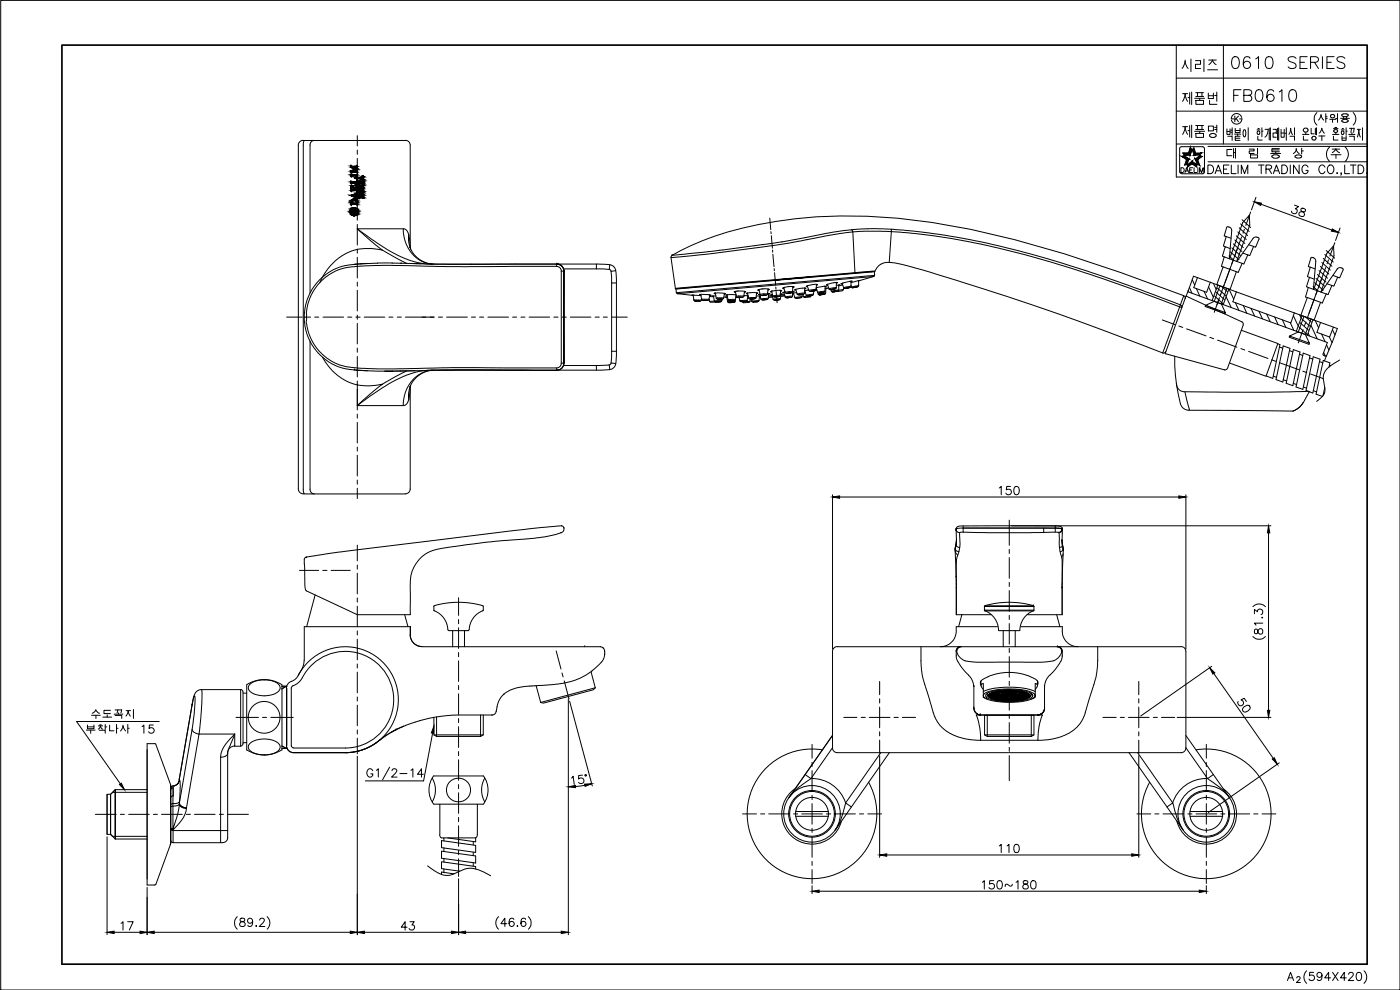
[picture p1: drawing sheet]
<svg xmlns="http://www.w3.org/2000/svg" width="420mm" height="297mm" viewBox="0 0 420 297" stroke-linecap="round" stroke-linejoin="round" font-family="sans-serif">
<defs><g id="words">
<text font-size="15" x="348.5" y="45.2">제품명</text>
<text font-size="12.3" x="348.9" y="22.9">시리즈</text>
<text font-size="11.9" x="348.5" y="32.8">제품번</text>
<text font-size="11.5" x="24.7" y="217.3">수도꼭지</text>
<g font-size="7.5">
<text x="376.4" y="214.8" transform="rotate(-90 376.4 214.8)">50</text>
<text x="109.4" y="235.3">G1/2-14</text>
</g>
<g font-size="7.1">
<text x="368.7" y="21.9">0610 SERIES</text>
<text x="369.4" y="31.7">FB0610</text>
<text x="386.6" y="66.3">38</text>
</g>
<text font-size="6.2" x="293.9" y="268.1">150~180</text>
<text font-size="5.7" x="299.2" y="257.2">110</text>
</g></defs>
<!-- layer: 0 -->
<g fill="none" stroke="#000" stroke-width=".3">
<path d="M.2 .1h420v296.9h-420zM353 13.5v39.6h57.3M367.2 13.5v29.7M353 33.3h57.3M353 23.4h57.3M370.7 38.5v1.3h1.5v-1.3M370.7 39.1h1.5M373.4 38.9h.1a1.73 1.73 0 0 1 0 2.2 1.61 1.61 0 0 1-.1-2.2zM374.6 38.3v3.8M377.2 39h1M377.5 38.6h.4M378 39.4a.46 .46 0 0 0-.7 .4 .46 .46 0 0 0 .7 .4"/>
<path d="M378 39.4v.8M378.7 38.3v2.7M378.7 39.4h.4M379.6 38.8h1l-.4 1.7-.6 .6M380.9 38.5v3.5M380.9 40h.4M381.3 38.3v3.8M382.1 38.8h.9v1.1h-.9v1.3h.9M383.1 40h.3M383.4 38.5v3.5M383.8 38.3v3.8M384.5 38.8v2.4h.9v-2.4"/>
<path d="M384.5 39.9h.9M385.7 40h.3M386 38.3v3.8M388.5 38.3v2.2M391.2 38.9v.3M391.2 38.9a.7 .7 0 0 1 1.1-.4 .7 .7 0 0 1 0 1.1 .7 .7 0 0 1-1.1-.4M391.9 39.8v.5M393.5 38.5v1.7h.9M394.8 39.4h.3M394.8 38.5v1.9M395.1 38.3v2.2M395.2 33.8a2.59 2.59 0 0 0 0 3.7"/>
<path d="M395.9 39.9l.5-.5 .3-.9 .3 .9 .5 .6M396.5 34.3v.3M396.5 34.6l.8 1.4M396.5 34.6l-.8 1.4M397.9 34.1v2.6M397.9 35h.4M397.9 35.6h.4M399.1 35.8h1.8M399.5 34.5l.4-.2 .4 .2M399.5 35.2l.4 .2 .4-.2M399.5 34.5l-.2 .3 .2 .4M399.9 35.8v.9"/>
<path d="M400.2 38.6h1.4M400.3 39.4l.5 .3h.4M400.4 34.5l.2 .3-.2 .4M400.6 38.3h.6M400.9 35.5h.5M400.9 39.8v.5M401.4 34.1v2.6M401.4 39.2v.2M401.4 39.2a.63 .63 0 0 0-.6-.3 .63 .63 0 0 0-.5 .5M401.4 39.4l-.2 .2M402.3 35.5h2.7M402.5 39h.9"/>
<path d="M402.7 34.7l.7 .3 .8-.1M402.8 38.6h.4M403.1 35.9h1.2M403.1 35.9l-.4 .3a.99 .99 0 0 0 1.6 .4M403.2 34.2l-.5 .2v.3M403.2 34.2h1M403.2 35.2v.3M404 39.4h.3M404 38.3v2.2M404.1 35.2v.3M404.1 34.2l.5 .2v.3M404.2 35.9l.4 .4-.4 .3"/>
<path d="M404.6 34.7l-.5 .3M405 38.5h.6l-.2 1.2M405.7 38.5h.7M405.7 39.8v.5M406.1 33.8a2.59 2.59 0 0 1 0 3.7M406.4 38.5l-.2 1.2M407.3 38.8h1M407.8 39.1l.4 2M407.8 38.8v.3M407.8 39.1l-.5 2M408.9 38.3v3.8M91.3 42.2l-.3 .8v104.3l.3 .8"/>
<path d="M94.3 42.1l-.7 .3-.6 .9v44.6M353 43.2h57.3M354 44.6v7M354 51.6l.3 .4 .4 .1M354.4 50.3h.5a.78 .78 0 0 1 .5 .7 .78 .78 0 0 1-.5 .8h-.5zM354.8 52.1h6.1M355.6 51.8l.6-1.5 .5 1.5M355.9 51.3h.6M357 51h.6M357.9 50.3h-.9v1.5h.9M358.4 50.3v1.5h.8M359.5 50.3v1.5"/>
<path d="M360 51.8v-1.5l.6 1.5 .5-1.5v1.5M361.4 51.6l-.5 .5M361.5 44.6v7M362.5 49.5h.8a1.39 1.39 0 0 1 .9 1.3 1.39 1.39 0 0 1-.9 1.3h-.8zM362.5 48.5h47.8M362.5 43.9h47.8M364.7 52.1l.9-2.6 1 2.6M365 51.3h1.2M367.2 50.7h1M368.8 49.5h-1.6v2.6h1.6M369.5 49.5v2.6h1.5M370.5 40.2h1.9"/>
<path d="M371.6 49.5v2.6M372.2 40.9h-1.5v1.2h1.5M372.5 52.1v-2.6l1 2.6 1-2.6v2.6M374.9 44.7h1.5v.6h-1.5v.7h1.5M375.3 46.5h2.1v.9h-2.1zM377.4 44.5v1.7M377.5 40.9v1.1h1.3M377.7 49.5h1.6M378.5 49.5v2.6M379.9 50.7l1.5-.1 .2-.3-.1-.5-.5-.3h-1.1v2.6M380.8 50.7l.8 1.4M381.3 46h3"/>
<path d="M381.7 45h2.2M382.1 52.1l1-2.6 .9 2.6M382.1 46.5a.41 .41 0 0 0-.4 .5 .41 .41 0 0 0 .5 .4M382.2 46.5l1-.1 .7 .4M382.2 47.4h1.3M382.5 51.3h1.2M382.9 45.6v.4M383.9 47.1l-.4 .3M383.9 46.8v.3M384 44.6h-2.3v.9h2.3M384.7 49.5h.8a1.39 1.39 0 0 1 .9 1.3 1.39 1.39 0 0 1-.9 1.3h-.8zM386.8 40.3l.5-.9 .1-.9 .1 .9 .4 1"/>
<path d="M387.1 40.9h1.4v1.2M387.2 49.5v2.6M388.7 46.8v.3M389 44.6l.4 1 .5 .5M389 44.6l-.1 .7-.7 .8M389.1 46.6l-.4 .2M389.1 46.6h1.1M389.9 49.5v2.6l-1.7-2.6v2.6M390.2 46.6a.41 .41 0 0 1 .5 .4 .41 .41 0 0 1-.5 .4h-.8l-.7-.3M390.7 44.5v1.7M390.7 45.3h.5M390.9 40.3h1.9"/>
<path d="M391.2 40.9v1.1h1.4M392.6 50.2a.93 .93 0 0 0-1.1-.7 .93 .93 0 0 0-.8 1v.6a.91 .91 0 0 0 .9 1 .91 .91 0 0 0 1-1h-.7M394 41l-.3 .5 .3 .5M394 41h.7M394 42h.7M394.7 41l.3 .5-.3 .5M395.8 40.8h1.8M396.7 40.8v1.4M397.6 50.2a.88 .88 0 0 0-1.3-.6 1.36 1.36 0 0 0-.5 1.5 1.36 1.36 0 0 0 1.2 1l.6-.6M398.6 49.9l.3-.3a1.22 1.22 0 0 1 1.4 .6 1.22 1.22 0 0 1-.2 1.5l-.3 .3a1.23 1.23 0 0 1-1.4-.6 1.23 1.23 0 0 1 .2-1.5zM399 44.1a2.94 2.94 0 0 0 0 4.3M399.5 46.4h3"/>
<path d="M399.8 44.7h2.3M399.9 40.3h1.9M400.2 40.9v1.1h1.4M400.9 44.7l.4 .7 .7 .4M400.9 44.7l-1.1 1.1M400.9 46.4v1.1M401.2 52h.2zM402.6 52h-.2h.2l-.2 .6M402.8 40.8v1.3h1.2v-1.3M402.8 41.4h1.2M403.6 49.5v2.6h1.4M403.7 44.1a2.86 2.86 0 0 1 0 4.3"/>
<path d="M404.8 40.3h1.9M405 40.9h1.4v1.2M405.3 49.5h1.7M406.1 49.5v2.6M407.6 49.5h.8a1.39 1.39 0 0 1 .9 1.3 1.39 1.39 0 0 1-.9 1.3h-.8zM410.1 52h.3zM202.9 86.7l59.5-5.2 .1 1.1-59.5 5.2zM203 87.8l.3 .3M203.3 88.1l7.1 .6M208 88.5l.2 1.5M208.2 90l.3 .3h.5M208.2 90l2.3 .1"/>
<path d="M208.6 90.3h1M208.6 90.3h.1M208.6 90.3h1.4M209.1 90.3h.1M209.1 90.3h.5M209.5 90.3h.2M209.6 90.3h.1M209.8 90.3h.1M210.3 88.3l.3 1.5M210.5 90.1l-.2 .2h-.8M210.5 89.7v.4M210.6 89.8l.2 .3 .6 .1"/>
<path d="M210.6 89.8h2.2M210.9 90.1h1.5zM211.3 90.1h.4M211.4 90.1h.6M211.4 90.1h.5M211.9 90.1h.1M212.3 90.1h-.1M212.6 88.4l.8 .2h-.4M212.6 88.4l-2.6-.1 .3 .2M212.8 89.8l-.2 .3-.8 .1M212.8 89.7l.1 .7h1.5M212.9 90.4l.4 .3"/>
<path d="M212.9 89l1.3 .1M213 88.5l-.2 1.3M214.1 88.8l.3 1.5M214.4 90.3l.2 .2 .7 .1M214.4 90.2v.1M214.4 90.2h.1M214.5 90.2h2.1M214.6 87.9h.1M214.7 88l3.1 .1-.5 .2M214.7 88l-.4 .1 .4 .1M214.7 87.9l.3 1.6M214.8 88.8h-1l.3 .1"/>
<path d="M215 90.6l-1.7 .1M215.2 90.5h.1M215.2 90.5h.6M215.5 90.5h-.2M215.5 89.7h1.3l-.2 .1M215.5 89.7l-.2 .1h1.2M215.8 90.5h.1M215.8 89.7h.6zM215.8 90.5h-.2M215.9 90.5h-.1M215.9 90.5h.4h-1.5l.8 .1M216.6 89.8h-.1"/>
<path d="M216.6 90.2l-.2 .3-.9 .1M216.7 89.8l-.1 .4M217.2 89.4l-2.2 .1M217.2 89.4v.1a1.81 1.81 0 0 1-1.9 .2l-.3-.2M217.2 89.1l.9 .1M217.4 88.1h.1M217.4 88l-.2 1.4M217.5 88h-.1M218.2 88.5l.3 1.4M218.3 89.1h-.5h.3l.3 1.4M218.4 90.5h.1M218.4 90.5l.2 .3h.6"/>
<path d="M218.5 89.9v.1a1.43 1.43 0 0 0 1.7 .2M218.8 89.8l-.3 .1M218.8 89.9h1.9M218.9 90.2h1.5zM219.2 90.8h.1M219.3 90.2h.6zM219.7 90.8l.6-.1-1.6 .1h.5M219.8 90.7h.1M219.8 90.7l-.6 .1M220.2 90.2h.1M220.5 87.5h.1M220.6 87.5l.4 1.5"/>
<path d="M220.6 90.5l-.1 .2-.9 .1M220.6 90.5h-2.2M220.7 90l-.1 .5M220.7 88.4l-2.9 .1 .4 .1M220.7 89.9l-.5 .3M220.8 88.5h.1M220.8 89.2h.4M220.8 89.1h.1M220.9 89.1h.2l-.2 .1M220.9 88.5l-.2 1.4M220.9 88.6h.1M221 89a.86 .86 0 0 0 1.2 .3"/>
<path d="M221.5 87.3l-1.2 .3 .4 .1M221.5 87.3l2.3 .2-.4 .2M221.6 88.8l-.6 .2M221.8 88.8h-.2M221.8 88.8l1.4 .1M221.8 89.3l.2 .9M221.9 89.2h.5zM221.9 89.1l-.5 .2 1.1-.1-.3 .1M222 90.2l.3 .3h1M222.2 90.2h-.2M222.6 90.4h.1M222.9 90.5h.5z"/>
<path d="M223.2 88.9l-.4 .3-.9-.1M223.3 88.7h1.2l-.3 1.4M223.4 87.4l-.2 1.5M223.5 87.5h-.1M223.6 90.4l-1 .1M223.6 87.4l-.1 .1M223.7 90.4h-.2M223.7 90.4h.2l-.1 .1M223.8 90.4h-.1M224.2 87.9h.1M224.2 90.1l-.2 .3-1.5 .1M224.2 90.1l-1.8 .1"/>
<path d="M224.3 88l.4 1.4M224.4 89.1h.2M224.5 88.8l-.1 .1M224.7 89.4l.2 .3h.7M225.1 90.4l-.4 .3-1.5 .1-.3-.2M225.1 90.4l-2.3 .1M225.2 89.7l-.1 .7M225.4 89.7l.2 .6M225.4 89.6l-.4 .1h1.1M225.5 89.6h1.1l-.4 .1M225.5 89.6h-.1M225.6 90.3l.2 .3h.5"/>
<path d="M225.6 90.3h.2M225.7 89.7h-.1M225.8 89.6h-.1M225.8 89.6h.3M225.9 90.3h-.1M226.1 89.6h-.6l.3 .1M226.1 89.7h-.3M226.1 90.6h-.2h.6M226.1 90.6h.1M226.1 90.6l1.4-.1-.7 .1M226.2 89.7h-.1M226.4 90.6h.1"/>
<path d="M226.9 90.5l-.4 .1M226.9 89.3l-.2 .3-.6 .1M226.9 89.3l-2.2 .1M226.9 88.8h1.2M227 88.1l.4-.1-1.7-.2-1.7 .3 .4 .1M227.2 87.9l-.3 1.4M227.3 90.5h-.1M227.4 90.5h-.1M227.6 86.9l.1 .1M227.7 86.9v.1M227.7 86.9l.1 .1M227.8 86.9l.3 1.5"/>
<path d="M227.8 90.2l-.4 .3M227.8 90.2l-1.9 .1M227.9 89h.3M227.9 88.8l-.1 1.4M228 88.3l.3 1.4M228 89l.2 .2M228.1 88.3h-.4l.3 .2M228.1 88.4a.84 .84 0 0 0 1.3 .2M228.2 88.9h-.3M228.3 89.7l.4 .3 .5-.1M229 88.2h1.3M229.1 88.2l-1 .2"/>
<path d="M229.2 88.5l-.7 .2h.8M229.2 89.9l-.5 .1 1-.1M229.3 88.5h-.2M229.3 88.5h.7l-1 .1h.3M229.4 88.6h-.1M229.4 89.9h.3M229.4 89.9h-.2M229.5 89.9h-.1M229.6 89.9h.1M229.7 89.9h-.3M229.7 89.9h.1M230.3 88.2l-.2 .3-.7 .1"/>
<path d="M230.4 88h.1M230.4 88.1h.1M230.5 88.1h.1M230.5 87.1l.3-.3-1.5-.2-1.8 .4 .3 .2M230.5 86.7l-.2 1.5M230.5 89.5l-2.2 .2M230.5 89.5l-.2 .4h-1.1M230.5 88.1l.6 .1-.4 .1M230.7 86.8h-.2M230.7 88.1l-.2 1.4M231.4 87.4h.1M231.5 87.4h.1"/>
<path d="M231.6 87.4l.3 1.4M231.6 88.4l.4 1.4M231.7 87.3l-.5 .2 .4 .1M231.7 88.7l-1.1 .1M231.8 87.3h-.1M231.8 88.4l-.5 .1h.4M231.8 89.1h-1.2M231.9 89.1l-1.3 .1M231.9 88.8l.3 .3h.6M232 89.8l.3 .3 .7-.1M233 89l-.7 .1h.8M233.1 89.1h-.3"/>
<path d="M233.1 88.9h.7l-.6 .2M233.1 88.9h-.1M233.1 89h-.1M233.1 89h-.3l.2 .1M233.1 90l-.7 .1 .8-.1M233.1 90h-.1M233.1 90h-.2M233.1 89h.1M233.2 88.9h-.1M233.2 89h.1h-.2M233.2 90h-.1M233.3 90h-.2"/>
<path d="M233.4 89.9l-.3 .1M233.4 89.9l-.1 .1M233.4 89.9h.5l-.6 .1M234 87.1h.1M234.1 87.1l-2.3 .2M234.1 87.1l.5 .1-.3 .2M234.1 88.6l-.3 .4h-.7M234.1 88.6l-2.2 .2M234.2 88.2h.5l-.3 .1M234.2 89.6l-.1 .3-.8 .1M234.2 89.6l-2.2 .2M234.3 87.1l-.2 1.5"/>
<path d="M234.3 87.1h.1M234.4 88.2l-.2 1.4M234.4 87.2h.1M235 86.4h.2M235.2 86.3l.4 1.4M235.2 87.7l.4 1.4M235.4 86.2l-.5 .3 .4 .1M235.4 87.7l-.5 .1 .4 .1M235.4 88.4l-1 .1M235.4 87.6h.1M235.5 88.7l-1.2 .2M235.6 87.6h-.2"/>
<path d="M235.6 87.6h.1M235.6 87.7l.4 .3h.6M235.6 89.1l.8 .3M236.5 88h.2zM236.5 89.3h-.1M236.6 89.3h-.1M236.6 89.3h-.1h.2M236.7 89.3h-.1M236.8 87.9h-.1M236.8 89.3h-.1M236.8 89.3h-.2M236.8 87.9h.2l-.3 .1"/>
<path d="M236.8 89.3l.3-.1-1.1 .2 .6-.1M236.8 89.2h-.1M236.9 87.8l-.9 .2h.6M236.9 88h-.3M236.9 89.2h.1M237 87.8h-.2M237 87.8l.5 .1-.9 .1M237 89.2h.5l-.8 .1M237 87.5l-1.4 .2M237.1 87.5h.7M237.7 86h.1M237.7 86l-2.3 .2"/>
<path d="M237.7 86l.6 .1-.4 .2M237.8 88.8l-.1 .3-.9 .2M237.8 87.5l-.1 .3-.8 .2M237.8 88.8l-2.2 .3M237.8 87.4h.5l-.3 .2M237.9 88h.2M238 86l-.2 1.5M238 87.4l-.2 1.4M238 88.1l-.1 .3M238.1 86l-.1 .1M238.1 87.9l.4 1.4M238.2 88.1l-.3 .1"/>
<path d="M238.5 89.3l.3 .2 .6-.1M238.7 86.9h.1M238.8 86.8l.4 1.4M239.1 87.8l-1.2 .2M239.1 89.5h.1M239.2 88.2l.3 .3h.6M239.3 89.5h-.2M239.9 89.4h-.5M240.2 89.3l-.9 .1M240.3 88.4h-.3M240.3 88.3h.3M240.4 88.3l-.3 .1 .5-.1"/>
<path d="M240.6 88.3l-1 .2h.5M240.6 88.3h.5l-1 .1M240.6 88.3h.1M240.7 89l-.2 .3-.5 .1M240.7 89l-2.2 .3M240.7 88.4h-.4M240.7 88.4v.6M241 88.3l.2 .7M241.1 89l.4 .3M241.4 88l-.2 .3-.5 .1M241.4 88l-2.2 .2M241.5 87.4h.1"/>
<path d="M241.5 86.7l.4-.2h-1.7l-1.7 .5 .3 .1M241.5 86.4l-.1 1.6M241.5 86.4h.1M241.6 87.2l.3 1.3M241.6 86.4h.1M241.7 87.6l-.3 .1M242.1 85.8h.2M242.2 85.8h.1M242.3 85.8l.4 1.4M242.6 88.8h.1M242.7 87l-1.2 .2M242.7 87.2l.4 .2h.7"/>
<path d="M242.8 88.8l1-.2-1.5 .2h.3M242.8 88.7l-.3 .1M243.1 89.1l-1.5 .2M243.4 88.8l-.3 .3M243.4 88.7l-.6 .1M243.4 88.7v.1M243.4 88.8l-2.2 .2M243.5 87.4h-.1M243.6 87.3h.6zM243.8 87.4h-.3M244.1 88.3l-.4 .4-1.6 .1-.2-.3M244.1 88.3l-2.2 .2"/>
<path d="M244.2 87.3l-.1 1M244.3 86.9l-1.6 .3M244.5 86.9h.4M244.5 86.8h-.2M244.9 86.9l-.2 .3-.9 .2 .7-.1 .1-.1-1.5 .2h.4M244.9 86.4l.5 1.3M245 86.5l-.1 .1M245 85.6l.4-.2h-1.5l-1.9 .6h.4M245 85.3l-.1 1.6M245.1 86.3h-.2M245.1 87l-.3 .2M245.1 86.3h.1"/>
<path d="M245.2 85.3l-.2 .1M245.4 87.8l.2 .5M245.6 88.3l.4 .2M246 88.5h.1M246 88.4h.1M246 87.9h.1M246.2 88.4l-.1 .1M246.3 87.9l.5-.1zM246.3 88.4l-.1 .1M246.3 88.5h-.3M246.3 88.5h.1M246.5 88.4h.1"/>
<path d="M246.8 88.4l.7-.1-1.5 .2M247 87.7l-1.2 .2h.2M247 88.3h.1M247 88.3l-.5 .1M247 87.7h.1M247.1 87.7h.2l-1.3 .2M247.4 85.9l-2.2 .4M247.4 85.9h.1M247.5 85.9h.5l-.3 .1M247.6 87.4l-.5 .4a1.58 1.58 0 0 1-1.7 0v-.1M247.6 87.4l-2.2 .3M247.7 85.9l-.1 1.5"/>
<path d="M247.7 88l-2.1 .3M247.7 88h.1M247.8 88l-.1 .3-.8 .1M247.9 86.5l-.1 1.5M248.3 85.3l.5 1.4M248.3 85.3h.1M248.7 86.4l-1.1 .1M248.8 86.7l.6 .2M249.3 86.9h-.1l1.5-.3-1.3 .3M249.3 86.9l.2 .5M249.4 86.9h-.1M249.4 86.8h.1"/>
<path d="M249.5 87.4l.3 .2 .9-.1M249.7 86.8l.5-.1zM249.9 86.9h-.5M250 87.6h.1M250.1 86.8h-.2M250.3 84.8l-2.3 .7h.4M250.3 87.5l-.3 .1M250.4 87.5h.1M250.4 87.5l1-.1-1.4 .2M250.6 84.8h-.3M250.8 84.8h-.2M250.8 84.8h.6l-.4 .2"/>
<path d="M250.9 87.4h.1M250.9 87.4l-.5 .1M251 87.4h-.3M251 86.3l-.2 .3-.7 .2M251 86.3l-2.2 .4M251 85.6l1.1-.1-.4 .1M251 84.7v1.6M251.1 87.4h.2M251.1 84.7l-.1 .1M251.7 87l-.1 .3-.6 .1M251.7 87l-2.2 .4M251.7 85.5v1.5"/>
<path d="M252.7 85l.5 1.3M252.9 87.2l-1.6 .3M252.9 85.5l-1.2 .3M253 84.9l-.6 .3h.3M253.1 86.8l-.3 .4M253.2 86.2v.7l-1.5 .2M253.2 86.3l.2 .2 1-.1M253.7 86.5h.1M254 86.5h-.3M254.1 86.4h.1M254.6 86.3l-.3 .1M254.6 86.3l-.5 .1"/>
<path d="M255 86.3l-1.3 .2M255 86.3h.1M255.1 86.3l-1.1 .2M255.4 84.4l-2.3 .5M255.4 85.9l-.3 .4-.5 .1M255.4 85.9l-2.2 .4M255.4 84.4h.3l-.3 .1M255.4 84.4v1.5M255.4 85.8l.1 .3M255.5 86.1h.1M255.5 86.1l.4 .2M255.9 86.3h.1"/>
<path d="M256.2 86.3h-.3M256.4 86.2h.1M256.6 86.2l-.7 .1M256.6 86.2h-.5M256.8 86.2l.6-.2-1.5 .3M256.9 86.1h.1M256.9 86.1l-.5 .1M257.7 85.7l-.2 .3-.6 .1M257.7 85.7l-2.2 .4M257.7 85.7h.1M257.7 84.2v1.5M262.2 83h.1"/>
<path d="M262.2 83l-6.8 1.8M262.2 83l-58.9 5.1M262.5 82.6l-.3 .3M262.5 82.6h.1M93 102.4v44.7l.6 .8 .7 .3M168.4 159.8a45.9 45.9 0 0 1-13.2 2.1l-12.3 1.2a85.6 85.6 0 0 0-12.5 1.9l-2.8 1.3-1.8 1.6-1.6 2.4-.7 1.7a23 23 0 0 0-.4 6.7v5.7h-15.9M168.4 159.8h.1M168.5 157.8a652.3 652.3 0 0 0-38.3 4.4l-28.7 3.5-9.6 1.5M168.5 157.8h.1M168.5 157.8l.5 .1 .2 .5M169.2 158.4a1.25 1.25 0 0 1-.8 1.4M91.3 167.9l.1 3.1"/>
<path d="M91.9 167.2h-.2M91.9 167.2l-.4 .2-.2 .5M91.9 167.2h.1M295.4 182h14.9M295.4 183.1h14.9M295.6 181.8h14.5M295.6 183.3h14.6M75.1 205.2a7.5 7.5 0 0 1 8.7 .4 1.77 1.77 0 0 1-1.3 2.5 7.5 7.5 0 0 1-7.7-.9 1.42 1.42 0 0 1 .3-2zM87.9 205.8l1.1-.6 1-.8a17.1 17.1 0 0 1 7.5-7.6 14.5 14.5 0 0 1 20.3 10 14.5 14.5 0 0 1-14.1 17.6h-15.6M87.9 205.8l-.5 .7v17.2M89.5 202.7a15.9 15.9 0 0 1 27.7-1.1 15.9 15.9 0 0 1-13.5 24.2M296.8 208.5v.3"/>
<path d="M296.8 208.5h.3v.3h-.3M296.8 208.5h.3M296.8 208.8h.3M296.8 208.8v.1M296.9 208.3h.2M297 208.8v.2l.1-.2M297.1 209.1l.2 .1M297.1 208.5l.2 .1-.2 .2M297.1 208.3l.2 .1-.2 .1M297.1 208.8l.2 .1-.2 .1M297.1 208.3v.2M297.2 208.1h-.1"/>
<path d="M297.3 209.1v.1M297.3 209.2h.1M297.5 208.1l-.3 .2 1 .2-.2 .1v-.2M297.5 208.4v.2h.5M297.5 208.6l-.3 .2 .8 .1M297.5 208.4l-.3 .1 .3 .1M297.5 208v.1h-.2M297.5 208.6h.5M297.5 208.4h.5M297.5 208.1v.3M297.5 208.6v.6M297.6 207.9h.4v.2h-.5"/>
<path d="M297.7 207.8h.3M297.7 209.2v.2l.5-.1-.2 .1M297.9 209.5l.3 .1M298 208.1l.2 .2-.2 .1zM298 208.9l.2 .1-.2 .2zM298 208.9l-.8 .1 .8 .2h-.7M298 208.6l.2 .2-.2 .1M298 207.9l.2 .1-.7 .1M298 208.6v.3M298.1 208.9l.2-.1v.2zM298.1 207.9l.2-.1v.2zM298.1 207.7l-.1 .1"/>
<path d="M298.2 209.5v.1M298.3 208l.8 .1-.3 .2v-.3zM298.3 209.1l-.2 .1h1l-.3-.1M298.3 208.5l.8 .1-.3 .2M298.3 208.5l.8-.1-.3-.1v.5M298.3 208.3h.5h-.5M298.3 208.5l-.2 .1 .2 .2M298.3 208.3l-.2 .1 .2 .1M298.3 207.6l-.1 .1M298.3 209.1v.5h.5M298.3 209.1h.5M298.3 208.8h.5"/>
<path d="M298.3 208v.8M298.3 207.8h.5M298.3 207.7h.5M298.3 208l-.2 .1 .2 .2M298.8 208.8v.2h-.5M298.8 209.3v.2l.3-.1h-1l.7 .1M298.8 207.5l.3 .1-.3 .1zM298.8 207.8l.3 .1-.3 .1zM298.8 208.8l.3 .1-.3 .1M298.8 209.6l.3 .1-.2-.1M298.8 209.1v.2M299 208.3l.2-.2v.3z"/>
<path d="M299 209.3l.2-.1v.2zM299 207.8l.7-.2zM299 207.5h.1M299.2 208.9v.3l-.2-.2 .7-.1M299.2 209.5h-.2l.7 .2M299.2 208.4v.5M299.2 207.9l-.2 .1 .2 .1v-.2h.5M299.2 207.4v.2l-.2-.1M299.2 208.4h.5M299.2 209.2h.5M299.2 209.5h.5M299.2 209.4h.5"/>
<path d="M299.2 209.5v.2M299.2 208.1h.5M299.2 207.8h.5M299.5 207.4h.2M299.7 208.6l-.7 .2 .7 .1M299.7 208.4l-.7 .1 .7 .1M299.7 208.1l.2 .2-.2 .1zM299.7 208.9l.2 .1-.2 .2zM299.7 209.5h.2l-.2 .2zM299.7 208.4l.2 .1-.2 .1M299.7 209.2l.2 .1-.2 .1M299.7 208.4v.5"/>
<path d="M299.7 207.6l.2 .2h-.2zM299.7 207.9l.2 .1-.2 .1M299.7 208.6l.4 .2M299.7 207.4v.2M299.7 207.9v.2M299.7 209.2v.2M299.7 207.4l.2 .1-.2 .1M299.7 209.7l.2 .1-.9-.1M299.8 209.2l.3-.1v.2zM299.8 208.9l.3-.1v.2zM299.8 208.4l.3-.1v.2zM299.9 208.8l-.2 .1"/>
<path d="M300.1 207.3v.2l-.2-.2M300.1 208.5h.5h-.5M300.1 209.5h.5M300.1 209.1l.7 .1-.7 .1M300.1 208.8h.5M300.1 207.5l-.3 .1 .8 .1M300.1 208h.5M300.1 208.3h.5M300.1 208.5l-.3 .1M300.1 209.8h.5M300.1 209.3l.7 .1-.2 .1M300.1 207.5h.5"/>
<path d="M300.1 209.3l-.3 .1 .3 .1M300.1 207.5v.5M300.1 208.5v.3M300.1 209.3v.5M300.1 209.6l-.3 .1 .3 .1M300.5 207.2h.1M300.6 208.3l.2 .1-.2 .1zM300.6 209.6l.2 .1-.2 .1zM300.6 207.8l.2 .1-.2 .1zM300.6 207.5l.2 .1-.2 .1zM300.6 207.2l.2 .2-.2 .1zM300.6 207.8l-.8 .1 .3 .1"/>
<path d="M300.6 208.8l.2 .1-.7 .1M300.6 208.8l.2-.2-.2-.1v1M300.7 209.9h.1h-1M300.7 207.2l.7 .1M300.9 209.2l.8 .1-.3 .1v-.2M300.9 208.6l-.2 .2 .7 .1M300.9 209.2l-.2 .1 .7 .1M300.9 208.4v.2h.5M300.9 208.1l-.2-.1h1l-.3 .1M300.9 208.6h.5M300.9 208.4h.5M300.9 209.2h.5"/>
<path d="M300.9 208.1h.5M300.9 207.6h.5M300.9 207.6l-.2 .2h.7M300.9 208.1l-.2 .2 .2 .1M300.9 207.2v1.2M300.9 208.6v1.3M300.9 209.9l.7 .2M300.9 208.4l-.2 .1 .2 .1M300.9 210h-.1M301.4 208.9l.3 .1-.3 .2M301.4 208.9l-.7 .1 .2 .2M301.4 209.7l-.7 .1 .2 .1"/>
<path d="M301.4 208.6l.3 .2-.3 .1zM301.4 209.5h.3l-.3 .2zM301.4 209.7l.3 .1-.3 .1zM301.4 207.9v.2h-.5M301.4 207.4l.3 .1-.8 .1M301.4 207.6l.3 .2h-.3zM301.4 207.2v.1l.3-.1h-.2M301.4 209.5h-.7l.7 .2M301.4 208.1l.3 .2-.3 .1M301.4 207.4v.2M301.4 208.1v.5M301.4 208.9v.3"/>
<path d="M301.4 207.4l-.7 .1 .2 .1M301.4 208.4l.3 .1-.3 .1M301.5 209.4l.3-.1v.2zM301.5 207.9h1zM301.5 207.6l.3-.1v.2zM301.6 210v.1M301.6 207.2h.2M301.8 208.8v.2h.5M301.8 208.5v.3h.5M301.8 208.8l-.3 .1 .3 .1M301.8 209.1l.7 .1-.2 .1M301.8 209.8v.2l-.3-.1 .8-.1"/>
<path d="M301.8 208.3l.7 .1-.7 .1M301.8 209.1v.2h.5M301.8 209.6v.2h.5M301.8 208.3l-.3 .3 .3 .2M301.8 207.5l.7 .1-.7 .1M301.8 209.5h.5M301.8 209.6l-.3 .1 .3 .1M301.8 208.5h.5M301.8 208.8h.5M301.8 209.1l-.3 .1 .3 .1M301.8 208.3h.5v.2M301.8 207.2v.3"/>
<path d="M301.8 207.8v.5M301.8 207.2l-.3 .2 .3 .1M301.8 209.3h.5M301.8 208.3l-.3 .1 .3 .1M301.8 207.2h.5M302.3 208v.3l.2-.2M302.3 209.8v.2l-.5 .1h.5M302.3 209.6l.2 .1-.2 .1zM302.3 208.5l.2 .1-.2 .2zM302.3 208.8l.2 .1-.2 .1zM302.3 209.3l.2 .1-.2 .1zM302.3 207.1l-.5 .1"/>
<path d="M302.3 208l-.8 .1 .3 .2M302.3 207.2l.2 .2-.7 .1M302.3 209.8l.2 .1-.2 .1M302.3 210.1h.1M302.3 207.2v.8M302.3 209.1v.2M302.3 208l.3 .1M302.4 209.8h1zM302.4 207.2l.2-.1v.2zM302.5 207.1l-.2 .1M302.6 209.5v.2l-.2-.2h.7M302.6 208.6l-.2 .2h1l-.3-.2"/>
<path d="M302.6 207.6l-.2 .2h.7M302.6 207.3l.8-.1-.3-.1v.5M302.6 208.6h.5M302.6 208.4h.5M302.6 208.1h.5M302.6 207.6h.5M302.6 207.4v1M302.6 208.6v.6M302.6 209.7v.2M302.6 208.1l-.2 .2 .2 .1M302.6 210h.5M302.6 210l-.2 .1 .1-.1"/>
<path d="M302.6 207.4l.8 .1-.3 .1M302.6 207.4l-.2 .1 .2 .1M303.1 208.9l.3 .1-.3 .2zM303.1 209.5h.3l-.8 .2M303.1 208.9l-.7 .1 .7 .2M303.1 207.9v.2h-.5M303.1 207.6l.3 .2h-.3zM303.1 207.9l-.7 .1M303.1 210l.3 .1-.1-.1M303.1 208.1l.3 .2-.3 .1M303.1 208.1v.3M303.1 208.6v.3"/>
<path d="M303.1 209.5v.4M303.1 207.9l.3 .1M303.2 209.2h1zM303.2 208.9h1zM303.2 209.7l.3-.1v.2zM303.2 207.9l.3-.1v.2zM303.3 207.1l.2 .4-.3-.1 .8-.2M303.5 208v.3l-.3-.2M303.5 209.8l.7 .1-.7 .1M303.5 207.8l.7 .1-.2 .1v-.2M303.5 207.5v.2h.5M303.5 207.1l.5 .1"/>
<path d="M303.5 209.6h.5M303.5 207.5l-.3 .1 .3 .1M303.5 208h.5M303.5 209.8h.5M303.5 210.1h.5M303.5 210.1h-.1M303.5 209.8l-.3 .1 .3 .1M303.5 209.8v.2M303.5 207.5l.7 .1-.2 .1M303.5 208l-.4 .1M304 208.5h-.5v-.2h.5l-.8 .1 .3 .4h.5v.5M304 210.1h.1"/>
<path d="M304 208.5l-.8 .1 .3 .2v.7M304 209.6l.2 .1-.2 .1zM304 208.3l.2 .1-.2 .1zM304 209.3v.2h-.5M304 208.5l.2 .1-.2 .2zM304 207.2l.2 .2-.7 .1M304 208l.2 .1-.2 .2M304 207.2v.5M304 208v.3M304 209.8v.2M304 209.3l-.8 .1 .3 .1M304 209.3l.2 .1-.2 .1"/>
<path d="M304.1 209.3l.3-.1v.2zM304.1 209l.3-.1v.3zM304.1 207.2h-.1M304.3 207.2h-.2l.3 .1v-.1M304.4 209.5h.7l-.3 .2M304.4 210h-.2M304.4 208.6h.4M304.4 208.4h.4M304.4 209.2h.4M304.4 207.6h.4M304.4 207.6l-.3 .2h1l-.3-.2M304.4 208.9l.7 .1-.3 .2"/>
<path d="M304.4 209.5h-.3l.7 .2M304.4 207.4v1M304.4 208.6v.3M304.4 209.5v.4M304.4 209.9l.6 .1M304.4 208.6l-.3 .2 .3 .1M304.4 208.4l-.3 .1 .3 .1M304.4 207.4l-.3 .1 .3 .1M304.4 207.4l.7 .1-.3 .1M304.8 209.7l.3 .1-.3 .1zM304.8 208.4l.3 .1-.3 .1M304.8 209.2l.3 .1-.7 .1"/>
<path d="M304.8 208.1l.3-.1h-1l.3 .1-.3 .2 .3 .3M304.8 208.1h-.4h.4M304.8 209.7l-.7 .1 .3 .1M304.8 207.2v2.5M304.8 208.1l.3 .2-.3 .1M304.8 208.6l.3 .2-.7 .1M305 209.2l.2-.1v.2zM305 208.6l.2-.1v.3zM305 207.6l.2-.1v.2zM305.1 207.2l-.7 .1M305.1 207.2h.1M305.1 209.9h-.1h.9"/>
<path d="M305.2 208.8v.2h.5M305.2 209.6l.8 .1-.3 .1v-.2zM305.2 208.3v.2h.5h-.5M305.2 208.8l-.2 .1 .2 .1M305.2 208.3l.8 .1-.3 .1M305.2 208.3l-.2 .1 .2 .1M305.2 207.8v.2h.5M305.2 207.5l.8 .1-.3 .1v-.2M305.2 209.1h.5M305.2 208.8h.5M305.2 207.8h.5M305.2 207.7h.5"/>
<path d="M305.2 209.6l-.2 .1 .2 .1M305.2 209.3l-.2 .1 .2 .1M305.2 209.8h.5M305.2 209.3h.5M305.2 207.2v.3M305.2 209.3v.5M305.2 207.8l-.2 .1 .2 .1M305.2 207.5h.5M305.2 207.2h.1M305.2 207.2l-.2 .2 .2 .1M305.7 208.8l.3 .1-.3 .1zM305.7 209.3l.3 .1-.3 .1z"/>
<path d="M305.7 208.5l.3 .1-.3 .2zM305.7 209.1v.2h-.5M305.7 209.1l.3 .1-.3 .1M305.7 207.3v.2M305.7 207.8v.2M305.7 208.3v.2M305.7 207.8l.3 .1-.3 .1M305.9 209h.9zM305.9 208.8h.9zM305.9 208h.9zM305.9 208.3h.9zM305.9 207.3l-.2 .2"/>
<path d="M306 209.7v.2l-.1-.1 .8-.1M306.1 209.5v.2l-.2-.2h.9l-.7 .2M306.1 209.2l.7 .1-.7 .1M306.1 207.6l-.2 .2h.7M306.1 207.4v2M306.1 209.2l-.2 .1 .2 .1M306.1 207.4h.1M306.1 207.4l-.2 .1 .2 .1M306.6 208.4l-.7 .1 .2 .1M306.6 208.4l.2 .1-.7 .1M306.6 207.4v.2h-.5M306.6 207.9v1.8"/>
<path d="M306.7 208.6l.3-.1v.3zM306.7 209.2l.3-.1v.2zM306.8 207.5l-.2 .3h.2l-.7-.2M307 209l-.3-.1h1l-.3 .1M307 208.3h.4h-.4M307 207.8v.2h.4M307 207.7l-.1-.2-.2 .1 .7 .1M307 209.1h.4M307 208.5h.4M307 207.8h.4M307 207.8l-.3 .1 .3 .1v.5M307 209.3v.2"/>
<path d="M307 209.3h.4M307.4 208.5v.3h-.4v.2M307.4 208.5l.3 .1-.3 .4h-.4M307.4 209.1l.3 .1-.3 .1zM307.4 209.3l-.7 .1 .3 .1M307.4 209.3l.3 .1-.7 .1M307.4 208l.3 .4h-1l.3-.1M307.4 207.6l.2 .1M307.4 208l-.7 .1 .3 .2M307.4 207.8v.7M307.4 209.3v.2M307.4 207.8l.3 .1-.3 .1"/>
<path d="M307.5 209.6h-.7M307.6 208.8l.2-.2v.3zM307.6 209.3l.2-.1v.2zM307.6 209l.2-.1v.3zM307.6 208.5l.2-.1v.2zM307.6 209.5v.1M307.7 207.7l.4 .1M307.8 208.6h.5M307.8 208.4h.5M307.8 209.2h.5M307.8 209.4h.2M307.8 208.9l.8 .1-.3 .2"/>
<path d="M307.8 207.8v.6M307.9 209.5l-.3 .1M308.1 209.2v.2M308.2 207.9l-.6 .1 .2 .4M308.3 208.1h-.5h.5M308.3 208.4l.3 .4-.8 .1M308.3 208v.1h.2M308.3 208.1l.3 .2-.3 .1M308.3 208.1v1.1M308.3 209.2h.1M308.4 208.4l.3-.1v.2h.3zM308.6 208.1l.1 .2"/>
<path d="M308.7 208.5v.3h.3M308.7 208.5l-.3 .1 .3 .2M308.7 208.8l-.3 .1 .4 .1v-.2M308.7 208.8h.3M308.7 208.3h.1M308.7 208.1v.2M308.7 208.8v.2M308.7 209.1h-.2M308.7 209.1h.1M308.9 208.9h.1M309 208.8l-.1 .1M309 208.5l-.1 .4"/>
<path d="M32.1 238.3v12M33.4 238.1l-.2 .2h-1.1v12h1.1M34.2 237.3l-.7 .8M75.1 223a7.4 7.4 0 0 1 8.7 .3 1.73 1.73 0 0 1-1.3 2.6 7.1 7.1 0 0 1-7.8-1.1l-.2-1zM87.4 223.7l.2 .5 .5 .2M33.2 250.3v-12v12M33.2 250.3l.6 .7M34.6 251.7v-14.8v14.8M386.4 294.2l.9-2.5 .9 2.5M386.7 293.4h1.2M389.2 293.4l.3-.4h.3l.4 .4-.3 .5-.8 .9h1.2M392.1 291.3a2.59 2.59 0 0 0 0 3.7"/>
<path d="M394.3 291.7h-1.2l-.1 1.1a.87 .87 0 0 1 1.3 0 .87 .87 0 0 1-.2 1.3 .87 .87 0 0 1-1.2-.4M396.7 292.6a.76 .76 0 0 1-1 .6 .76 .76 0 0 1-.3-1.2 .76 .76 0 0 1 1.2 .1 1.31 1.31 0 0 1-.8 2.1l-.5-.3M399.3 293.4h-1.7l1.1-1.7v2.5M399.9 291.7l1.7 2.5M401.6 291.7l-1.7 2.5M404 293.4h-1.7l1.1-1.7v2.5M404.7 292.3l.5-.6h.5l.4 .5-.3 .8-1.2 1.2h1.7M407.3 291.9a.8 .8 0 0 1 1.2 .3 1.15 1.15 0 0 1 .1 1.4 1.15 1.15 0 0 1-1.3 .5 1.92 1.92 0 0 1 0-2.2zM409.4 291.3a2.59 2.59 0 0 1 0 3.7"/>
<circle cx="403" cy="39.9" r=".5"/>
<circle cx="79.3" cy="215.2" r="4.8"/>
</g>
<!-- layer: TXT -->
<path d="M18.6 13.5h391.7v275.8h-391.7z" fill="none" stroke="#000" stroke-width=".51"/>
<!-- layer: D -->
<g fill="none" stroke="#000" stroke-width=".3">
<path d="M372 35.7h.7M372.6 35.2a1.59 1.59 0 0 0-1.7-1.1 1.59 1.59 0 0 0-1.4 1.6M372.7 35.7a1.59 1.59 0 0 1-1.4 1.5 1.59 1.59 0 0 1-1.7-1.1M105.4 58.6l1.8-.8v.8l-.1-.2-.5 .1v.6l.4 .1 .2-.2v.6zM105.4 49.6l.1 .3h1.6l.1-.3v.9l-.2-.3h-1.2l1.4 .5v.2l-1.6 .6h1.4l.2-.2v.5l-.3-.2h-1.3l-.2 .2 .1-.6 1.1-.5-1.1-.4zM105.4 52.3l.1 .2h1.6l.1-.2v.7l-.2-.2h-1.5l-.1 .2zM105.4 54.4l.1 .2h1.4a.79 .79 0 0 0-.4-1.3l.7 .1v1.7l-.1-.2h-1.6l-.1 .2zM105.4 55.7h.6a.87 .87 0 0 0-.4 1.1h.6l-.3-.6h.8l-.4 .6h.8a1.02 1.02 0 0 0-.6-1.2l.7 .1v1.7l-.1-.2h-1.6l-.1 .2zM105.7 59.8a.94 .94 0 0 1 1.1 0 .94 .94 0 0 1 .4 .9v.8l-.2-.2h-1.5l-.1 .2v-1.2zM105.9 58.8l.7-.3v.5zM107.8 58.3v.1a.62 .62 0 0 0 .7 .4 .62 .62 0 0 0 .6-.6v.4l-.7 .5 .7-.1v.5l-.2-.2-1.1 .2v-.5l.6 .1-.5-.4-.1 .1zM107.8 54.6h.1"/>
<path d="M107.8 55.3h.1M107.8 54.6l.3-.3h-.3v1l.1-.2M107.9 55.1h.1M107.9 58.5h.1M107.9 55.1h1M107.9 57.3l.3-.1a.48 .48 0 0 1 .6 0 .48 .48 0 0 1 0 .7 .48 .48 0 0 1-.7 0l-.2-.2zM107.9 55.7h.3a.37 .37 0 0 0 .4 .2 .37 .37 0 0 0 .3-.3l.2-.2v.4l-.6 .5 .6-.2v.6l-.2-.2h-1l-.1 .2zM108 55.9l.2 .1 .2 .3h-.6zM108 53.5l.5-.2v.4zM108.2 54.6l.4-.1-.2 .4h.5M108.2 54.6h.1M108.2 54.6l.1 .3h-.5v-.3"/>
<path d="M108.3 54.7h.1M108.4 54.7h.1M108.5 54.6h.1M108.8 53.8h.1M108.8 53.9l.1 .1M108.9 53.8l.2-.1v.4l-.1-.1M108.9 53h.1M108.9 53.9v.1M108.9 54.4h.1M108.9 53.2h.1M108.9 53.2l-.3 .1v.4l.3 .1M108.9 54.9h.1"/>
<path d="M108.9 54.5l-.2-.3 .4 .1v1l-.1-.2M108.9 55.1h.1M108.9 53l-1.1 .4 1 .5M108.9 52.9h.1M108.9 54.5h.1M109 54h.1M109 54.1h.1M109 54.5h.1M109 54.8h.1M109 52.9l-.1 .1M109 54.5l-.1 .4M109 55.2h.1"/>
<path d="M109 52.9h.1M109 52.9l.1 .5-.2-.2M376.9 59.2l-1.3 3.8M105.6 60.2l.3-.1a.76 .76 0 0 1 .9-.1 .76 .76 0 0 1 .3 .9h-1.6zM371.5 74.3l-3.9 10.5M378.5 61.3l21.2 7.7M402.2 68.4l-1.4 3.8M357 86.3l.7 1.7M357.8 83.9l.8 1.6M359 86.6l1.1 2.2M361.4 87.4l1 2.3M362.7 86.1l1.5 3.1"/>
<path d="M364.2 85l.8 1.9M367.1 91.4h.1M368 89l1.5 3.2M368.9 86.8l1.3 3M370.8 90.8l1 2.3M373.1 91.7l1.1 2.3M375.5 92.5l1 2.3M377.8 93.4l1.1 2.3M380.2 94.3l1 2.2M382.5 95.1l1.1 2.3M384.9 96l1 2.2M387.2 96.8l1.1 2.3"/>
<path d="M388.2 94.7l1.4 3.1M390 94.4l.5 1M392.6 100l.4 .8M393.4 97.6l1.9 4.1M394.7 96.2l1 2.2M396.7 83.5l-3.8 10.5M399.9 98.9l.7 1.6M396.6 100.2l1.1 2.3M397.3 105.8l.4 1M398.1 103.4l.7 1.6M398.9 101.1l.9 1.7M47.8 216.5h-24.8l13.1 18.7"/>
<path d="M129.8 219.9l-2.7 14.4h-17.5M131 215.1v5.9M144.3 214.5l-.1 6.5M296.2 214.5l.1 6.5M309.5 214.5v6.5M44.2 224.9v38.9M128.3 259.8l3.1 2.1 2.4 .8 2-.3 4.3-1.8h2.1a16.2 16.2 0 0 1 5 2.1"/>
<circle cx="108.4" cy="57.6" r=".63"/>
</g>
<path d="M376.5 60.6l2 .3-.2 .7zM399.8 68.7l1.9 1.1-2.1-.4zM130.2 217.9v2.1l-.7-.1zM35.9 235.4l.5-.4 .9 1.9z" fill="#000" stroke="#000" stroke-width=".3"/>
<!-- layer: DWG -->
<g fill="none" stroke="#000" stroke-width=".3">
<path d="M91 42.1a1.42 1.42 0 0 0-1.5 1.4v103.3a1.42 1.42 0 0 0 1.5 1.4M91 42.1h30.7M121.7 42.1a1.42 1.42 0 0 1 1.4 1.4v30.9M107.2 68.7a45.6 45.6 0 0 0 14.8 10.3M107.2 68.7a60 60 0 0 0 14.6 9l.4 .1a19.9 19.9 0 0 0 7.2 1.4M107.2 68.7h13.8M114.8 75.1l-2.4-.4-3.1-.1-2.3 .3-2.8 .9-2.6 1.7-2.4 2.2-1.7 2.3-1.5 2.8M121 68.7l.4 2.9 .6 2 1.4 2.2 2.2 2a7.6 7.6 0 0 0 3.6 1.4h.2M121 68.7l.7 .1 .4 .4 .6 1.2M122.7 70.4l.4 3.9M122.7 70.4a8.4 8.4 0 0 0 .5 4.3M123.1 74.2l.1 .5"/>
<path d="M123.1 74.3h.1M123.2 74.7a7.9 7.9 0 0 0 6.2 4.5M129.4 79.2h50.3l3.3 .2M129.4 79.2h.8M179 79.2v1.5M183 79.4a2.32 2.32 0 0 1 1.9 2.9l.1 24.4-.2 2.4M183 79.4l-.2 1.4M201.4 77.3l1.3 9.2 53.9-4.7M201.7 76.6h.1M201.7 76.6a87.8 87.8 0 0 1 31.1-10.2 151.1 151.1 0 0 1 46.9 .3 308.2 308.2 0 0 1 56.6 15.1l19 6.9-1.1 2.8M201.7 76.6l-.3 .7M255.6 68.9l-5.9 .8-18.5 3.4-17 2.2-12.5 1.3"/>
<path d="M255.6 68.9l.3 .7-8.2 1.2-11.1 2.2-22 3-13.2 1.3M266.9 78.7l-1 .1a4.3 4.3 0 0 0-3.4 2.6l-59.6 5.2M266.9 78.7l1.7 .2a574.5 574.5 0 0 1 45.2 14l13.5 4.8 21.7 8.2M267.5 68.8a75.1 75.1 0 0 0-11.9 .1M267.5 69.5l3.5 .3a249.5 249.5 0 0 1 59.3 13.6l23.7 8.7 .2-.6M267.5 69.5v-.7a230.9 230.9 0 0 1 57.6 12.2l13.4 4.5 15.7 6M267.5 69.5l-8-.1-3.6 .2 .7 12.2M267.5 69.5l-.6 9.2M367.4 77.1l5.4 1.9M367.4 77.1l-.8 2.8 .5 .2M368 71l1.4 .5M368.1 68.3l-.7 2.5 .6 .2-.8 2.8 .5 .2"/>
<path d="M368.6 68l-.5 .3M368.6 68.1l.3 .1M368.9 76.8l1.4 1.3M368.9 68.1l.6 .5 .2 .6-.8 8.4M369 77.6l4-10.8 1.9-2.2 .2 2.9-4 10.9M369.2 74.6l-1.5-.6-.8 2.9 .5 .2M369.3 75.6l2.5 2.3M369.7 74.4l2.6 2.3M370.2 73.2l2.5 2.3M370.6 72l2.5 2.3M371 70.8l2.6 2.3M371.5 69.6l2.5 2.3"/>
<path d="M371.9 68.4l2.5 2.3M372.3 67.2l2.6 2.3M372.8 65.9l2.5 2.4M372.8 79l-1.2 2.7-.5-.2M373 75.9l1.5 .6M374.5 76.5l-1.2 2.7-.5-.2M374.8 73.4l1.4 .5M377.3 71.2l.3 .1M377.3 71.2h-.7l-.6 .4-4.8 6.8M377.6 71.3l.2 .5-1 2.4-.6-.3-1.1 2.8-.6-.2M393.8 77.2l-.4 .1-.8 2.7 .6 .2-.8 2.8 .6 .2M393.9 77.2l.3 .2"/>
<path d="M394.2 77.3l.5 .4 .2 .7-.7 8.4M396.3 80l2.5 2.2M396.7 78.8l2.5 2.3M397.1 77.5l2.6 2.4M397.6 76.4l2.5 2.2M398 75.2l2.6 2.3M126.7 95.2h3.5M169.1 80.7h9.9M179 80.7l3.8 .1M182.8 80.8l.6 .6M183.4 81.4l.2 3.5M183.6 84.9v20.5"/>
<path d="M183.6 84.9h1.4M184.8 81.2l-1.4 .2M202.7 86.5l.1 .1M203.8 86.6h.1M243 83.1l-10.4 .9M256.6 81.8l-.1 .1M261.1 81.4l-4.5 .4M261.5 81.5v.1M262.6 81.4h-1.6M354.2 91.5l.2 .1a.37 .37 0 0 1 .3 .2 .37 .37 0 0 1-.2 .4l-.5-.1-5 13.8M355.3 88.7l.3 .4 .1 .5M355.9 89.1l-6.1 16.8"/>
<path d="M356.1 88.9l-.3 .1M356.2 88.9l16.5 7.7 .4 .3v.5l-4.7 13.1M356.6 87.2l.2 .4 41.6 15.2-1.4 3.6 .7 .4 .5-.2M356.6 87.2l-.7 1.7M359.4 83.3l-1.1 3 3.8 1.4 1.1-3M359.4 83.3l3.8 1.4M359.4 83.3l-1.2-.4-1.6 4.3M361.8 91.6l-.1 .3 5.9 2.2 .1-.3M363.2 84.7l7.9 2.9M364.4 90.4l-2.6 1.2 5.9 2.2-1.2-2.6M364.4 90.4l2.1 .8M364.5 88.8l2.5 2.3"/>
<path d="M364.9 87.6l2.6 2.3M365.3 86.4l2.6 2.3M365.5 85.5l-1.7 4.7M366.1 85.8l-1.7 4.6M366.6 85.9l1.7 1.6M367.1 80.1l4 1.4-2 5.4-3.9-1.5zM368.2 86.5l-1.7 4.7M368.8 86.7l-1.7 4.7M371.1 87.6l-1.1 2.9 17.4 6.4 1.1-3M371.1 87.6l17.4 6.3M372.5 99.1l11 4-3.6 9.8-10.9-4M388.5 93.9l12.9 4.7-3.3 8"/>
<path d="M389.6 99.6l-2.6 1.2 6 2.2-1.2-2.6M389.6 99.6l2.2 .8M389.7 98l2.6 2.3M390.1 96.8l2.6 2.3M390.6 95.6l2.5 2.3M390.7 94.7l-1.7 4.7M391.3 94.9l-1.7 4.7M391.8 95.1l1.8 1.6M392.3 89.3l4 1.4-1.9 5.3-4-1.4zM392.6 86.3l5.4 1.9M392.6 86.3l-.8 2.8 .5 .2M393.2 80.2l1.5 .5"/>
<path d="M393.4 95.7l-1.6 4.7M394 95.9l-1.7 4.7M394.1 86l1.5 1.3M394.3 86.9l3.9-10.9 2-2.2 .1 2.9-3.9 10.9M394.4 83.8l-1.4-.6-.9 2.8 .5 .3M394.5 84.8l2.6 2.3M395 83.6l2.5 2.3M395.4 82.4l2.5 2.3M395.9 81.2l2.5 2.3M396.3 96.8l-1.1 2.9 3.8 1.4 1.2-2.9M398 88.2l-1.2 2.7-.5-.2M398.2 85.1l1.5 .6"/>
<path d="M399.7 85.7l-1.1 2.7-.6-.2M400 82.6l1.4 .6M401.3 80.8l-4.8 6.9M402.9 80.5l.2 .5M402.9 80.5l-1.1-.2-.5 .5M403.1 81l-1.1 2.4-.6-.2-1.1 2.7-.6-.2M96.8 107.2a15.6 15.6 0 0 0 10.4 8.3M107.2 115.5l3.8 .3 3.8-.5-3.9 3-3.7 3.4M107.2 115.5v6.2M122 111.3l-7.2 4M123.1 116l-.5 4-.6 1.2-1 .5M123.1 116h.1"/>
<path d="M123.1 115.9v30.8a1.42 1.42 0 0 1-1.4 1.5h-30.7M123.2 115.6l-.1 .5M123.2 115.6a8.3 8.3 0 0 0-.5 4.3M129.4 111.1a8.1 8.1 0 0 0-6.2 4.5M129.4 111.1l-2.7 .7-1.1 .7-1.9 1.7-1.2 1.7-.9 1.9-.5 2.5-.1 1.4M130.2 111.1h-.8M169.1 109.7h9.9M179 109.7v1.4M182.8 109.5l.2 1.4M182.8 109.5l-3.8 .2M183.4 108.9l1.4 .2M183.4 108.9l-.6 .6"/>
<path d="M183.6 105.4l-.2 3.5M183.6 105.4h1.4M184.8 109.1l-.3 .9-1 .8-3.1 .3h-51a28.2 28.2 0 0 0-15.1 5.6l-7.1 5M349.7 105.8l.1 .3 17.7 4.9M349.9 105.5l-.4 .4h-.5M352.6 106.9a50.2 50.2 0 0 0 1.8 14.7 2.65 2.65 0 0 0 2.5 1.5l-1.3-5.6M353.1 115.1l.6 1.6 .6 .5 .9 .3 25.8 .2 11.6-.3 .3 .2M368.3 110.5l-.3 .4-.5 .1M382.1 112.8l1 .4M383.5 103.2l.6 .2-2.1 10.1-2-.7M384 104.1l1 .4M385.1 103.8l2 .7-2.1 10.1-2.1-.7z"/>
<path d="M385.1 113.9l1 .4M387 105.2l1 .4M387 100.8l-.1 .4 6 2.1 .1-.3M388.2 104.9l1.9 .7-2.1 10.1-2-.7zM388.2 115l.9 .4M390 106.3l1 .4M391.1 105.9l2 .8-2.1 10.1-2-.7zM391.2 116.1l.9 .4M392.9 117.5l-1.8 3.3M393 107.4l1 .4M394.1 107l2.1 .8-2.2 10.1-2-.7zM394.1 117.2l1 .4"/>
<path d="M396 108.5l1 .4M397.1 118.3h.2M397.6 116.2l-.6 2.5M398.1 106.6l-.6 1.7M398.9 110.1l.2-1.2-2-.8-2.1 10.2 1.8 .6M399 109.6l.4 .1M107.2 121.7h13.8M356.9 123.1l31.2 .2M391.1 120.8l-1.1 1.3-1.9 1.2M94.6 178.5l-2.6 9.5M121.5 184.4l.9 3.6M130.2 182v-.2a25.1 25.1 0 0 1 14.8 0l-.1 1.5"/>
<path d="M130.2 183.1l.1 .2M130.2 182v1.1M130.3 183.2a6.6 6.6 0 0 1 4.2 5.8l.3 .2M135.8 189.2v4.8M139.4 189.2v4.8M144.9 183.2a6.6 6.6 0 0 0-4.2 5.8l-.3 .2h-5.6M250.1 194.6l.7-.5 .5-.1h103.2a1.42 1.42 0 0 1 1.4 1.4v29a1.42 1.42 0 0 1-1.4 1.4h-103.2a1.42 1.42 0 0 1-1.4-1.4v-29zM288.4 194a1.42 1.42 0 0 0-1.5 1.4M288.4 194l-.8 .3-.5 .6v2.8l1.2 2.1 2.4 2.8M288.5 194l-.8 .3-.4 .5a2.23 2.23 0 0 0 1.2 2.8 10.7 10.7 0 0 0 6.1 1.1h9.1a62.9 62.9 0 0 0 12-.3 3.6 3.6 0 0 0 2.9-3.2l-.5-.9-.9-.3M299.4 188h-12.4v1.3a4.7 4.7 0 0 1-4.7 4.7M306.4 188h12.4v1.3a4.7 4.7 0 0 0 4.7 4.7"/>
<path d="M317.4 194a1.42 1.42 0 0 1 1.4 1.4M317.4 194h.1M317.4 194l.8 .3 .6 1.1M318.8 195.4v1.3a6 6 0 0 1-1.9 3.9l-1.8 2M57.7 211.4l.7-2.6 .1 .7-.1 2.9-.7 6.4a2.04 2.04 0 0 0 2 1.4M57.7 211.5l-3.9 22.5M57.7 211.4l.1-.7a3.9 3.9 0 0 1 1.6-3.5l.2-.1a.56 .56 0 0 1 1 .1v3.9l-.9 9.1M57.7 218.8l-3.9 22.1M57.7 211.4l-3.9 22.1M60.5 206.9h11.7v17h-1.8v-3.7M72.2 206.9l.5 .2 .2 .5v15.5l-.2 .5-.5 .2M72.9 208h1.1"/>
<path d="M74 205.5v19.5a9.9 9.9 0 0 0 10.6 0M74 205.4a9.9 9.9 0 0 1 10.6 0M84.6 205.5v19.5M84.6 205.9h1.5M86 206.5v17.2M145 214.5v6l-.8 .5h-13.2l-.8-.5v-5.2M177.4 201.5l1.2 4.9-.5 .6-15 4-.8-.2-1.4-5.1M290.7 202.6l1 1.4 .5 1.8M292.3 205.8h.1M292.3 205.8v.1M292.3 212.6v.1M292.3 212.5v.1"/>
<path d="M292.3 212.5l.5 1.3 .7 .6 .8 .1M292.3 205.9v6.6M292.3 212.4h.1M292.3 212.4v.1M292.3 205.9h.1M292.3 212.8l.2 .5M292.5 213.3l.1 .2M292.6 213.5l.2 .3M292.9 213.9l.2 .2M293.1 214.1l.3 .2M293.2 214.2l.2 .1M293.4 214.3h.1"/>
<path d="M293.5 214.4h.3M293.9 214.5h.2M294 214.5h.4M294.1 214.5h.1M294.2 214.5h.1M294.3 214.5h17.1M295.5 214.6h14.8M311.4 214.5v.1M311.4 214.5h.1M311.5 214.5h.1M311.6 214.5h.1M311.8 214.5h.1"/>
<path d="M312.2 214.4h.1M312.2 214.3l-.3 .1h.2M312.3 214.3v.1M312.3 214.3l-1 .2M312.3 214.3h.1M312.4 214.3h-.1M312.5 214.2l-.1 .1M312.5 214.1h.1M312.5 214.2l-.2 .1M312.8 214l-.3 .2M313.3 213.3l-.5 .7M313.4 213l-.1 .3"/>
<path d="M313.4 205.9h.1M313.5 205.8l-.1 .1M313.5 212.5l-.4 1.2-.7 .6-.8 .2h.1M313.5 212.4h.1M313.5 205.8v6.7M313.5 212.5v.1M313.5 212.6l-.1 .4M313.5 205.9h.1M313.5 212.4l-.2 .8-.8 1M313.5 205.8v.1M313.5 205.8h.1M315.1 202.6l-1.1 1.4-.5 1.8"/>
<path d="M33.8 237.7h10.4M44.2 236.9h-9.6l-1.4 1.4M46.4 223.1l.4 .2M46.4 223.1h-2.2v42.4h2.2l.4-.2 4.4-12.1v-17.7l-4.4-12.1M51.9 235.8l-.5 .2-.2 .5M51.9 236.4v2.4M51.9 238.8v2.3M51.9 238.8l-.7 .5M51.9 236.4l-.5 .2-.2 .5M51.9 236.4l-.1-.5-.6 .6M53.8 233.9h.1M53.8 233.9v.1"/>
<path d="M53.8 234l.2 .2a23.8 23.8 0 0 1-.2 6.6v.5M53.8 233.8h.1M53.8 233.5v.8l-.4 .8-1.5 .8 1.2-.5 .4-.4 .3-1M53.8 233.5v.3M59.7 220.2l-3.7 22.2M59.7 220.2h10.7M66.2 227.2v25.6M68.3 226v25.4a1.42 1.42 0 0 1-1.4 1.4M70.4 223.8a2.14 2.14 0 0 0-2.1 2.2M70.4 220.2l-.3 1.1a14 14 0 0 0-1.8 4.7M70.4 220.2l-.7 .8a9.2 9.2 0 0 0-3.5 6.2l1.2-.2a1.21 1.21 0 0 0 .9-1M72.9 222.8h1.1"/>
<path d="M84.6 224.6h1.6M129.7 233.5a7.1 7.1 0 0 1 0 7.1M130.2 232.8a7.1 7.1 0 0 0 0 8.5M130.2 232.8h14.9a7.1 7.1 0 0 1 0 8.5h-14.9M145.5 233.5a7.1 7.1 0 0 0 0 7.1M238.6 236.7a9.1 9.1 0 0 0-.1 14.9 9.1 9.1 0 0 0 14-5.2M243.3 233.6a10.6 10.6 0 0 1 10.5 7.3M243.4 233.6l-4.1 3-2.4 2.5M246.8 225a19.5 19.5 0 0 0-22.5 20.4 19.5 19.5 0 0 0 24.9 17.4 19.5 19.5 0 0 0 11.5-28.1M249.9 224.4l-6.5 9.2-1.8-1.2M249.9 220.6l-13.1 18.7M264.3 225.8l-10.5 15.1"/>
<path d="M266.9 225.8l-16.2 23.3 1.6-3.1 1.5-5.1 1.7 1.2M338.8 225.8l16.3 23.3M341.4 225.8l10.5 15.1a10.6 10.6 0 0 1 10.1-7.3M355.9 224.4l6.5 9.2 1.8-1.2M355.9 220.7l13.1 18.6M358.9 225a19.5 19.5 0 0 1 22.5 20.4 19.5 19.5 0 0 1-24.9 17.4 19.5 19.5 0 0 1-11.5-28.1M362.4 233.6h-1M362.4 233.6l3.7 2.6 2.8 2.9M367.1 236.7a9.1 9.1 0 0 1 .1 14.9 9.1 9.1 0 0 1-14-5.2M33.2 250.3l1.4 1.4h9.6M33.8 250.9h10.4M51.2 252.9l-.1 .5"/>
<path d="M51.2 248.4l.2 .3h.5v.3M51.2 248.6l.2 .2 .5 .2M51.2 248.8l.5 .4h16.6M51.2 252.1l.2 .5 .5 .2M51.9 241.1v7.6l1.6-5 .3-2.4M51.9 241.1l-.7 .3M51.9 249v3.8h15M53.8 241.3l-.9 .5-1.7 .3M53.8 241.3l.6 .9 1.5 .4M53.8 240.9v-.3l-.8 .5h-1.1M53.8 240.9a1.69 1.69 0 0 0 2.2 1.5M53.8 240.9l.1 .3a2.36 2.36 0 0 0 2.1 1.2"/>
<path d="M55.9 242.6v.5a9.9 9.9 0 0 1-3.3 5.2l-.7 .7M56 242.4l-.1 .2M132 241.3v9.2l.5 .9M132.5 251.4h.7v.9M132.5 252.2l10.2 1.4v2.2l-10.2-1.5zM132.5 255.4l10.2 1.4v2.1l-10.2-1.4zM133.2 251.4h9.5M133.2 254.4v1.1M133.2 257.6v1.1M134.4 251.4l8.3 1.2v-1.2M142 252.5v1M142 255.7v1"/>
<path d="M142 258.9v1M143.3 241.3v9.2l-.5 .9M238.8 244.9h9.8M238.8 243.5h9.8M350.2 242.1l1.8-1.2 1.3 4.6 1.7 3.4M357.2 244.9h9.7M357.2 243.5h9.7M133.2 260.7v1.1M136.3 262.2l-3.8-.6v.8M142.7 260.7v-.7l-10.2-1.4v2l5.5 .8"/>
<circle cx="137.6" cy="237" r="3.6"/>
<circle cx="243.7" cy="244.2" r="8.5"/>
<circle cx="243.7" cy="244.2" r="7"/>
<circle cx="243.7" cy="244.2" r="6.7"/>
<circle cx="243.7" cy="244.2" r="4.9"/>
<circle cx="362" cy="244.2" r="8.5"/>
<circle cx="362" cy="244.2" r="7"/>
<circle cx="362" cy="244.2" r="6.7"/>
<circle cx="362" cy="244.2" r="4.9"/>
</g>
<!-- layer: CL -->
<g fill="none" stroke="#000" stroke-width=".3">
<path d="M107.2 40.7v3.1M107.2 45v1.3M107.2 47.5v6.2M107.2 54.9v1.3M107.2 57.4v6.2M107.2 64.8v1.3M107.2 67.3v6.2M107.2 74.7v1.3M107.2 77.2v6.2M370.1 78.1l-.4 1.1M372.6 71.1l-2.1 5.8M373.5 68.8l-.5 1.2"/>
<path d="M375.3 63.6l-1.4 4M398.7 78l-.4 1.1M400.6 72.8l-1.5 4M107.2 84.7v1.2M107.2 87.1v6.2M107.2 94.6v1.2M107.2 97v6.2M348.8 96l3.8 1.4M353.8 97.8l1.2 .4M356.1 98.7l5.9 2.1M366 89.3l-1.6 4.4M366.4 88.2l-.2 .6"/>
<path d="M366.7 87.4l-.4 1.1M367.4 85.5l-.8 2.1M369.2 80.4l-2.1 5.8M391.1 98.9l-1.5 4M391.9 96.6l-.4 1.1M394.5 89.6l-2.2 5.8M395.3 87.3l-.4 1.1M397.8 80.3l-2.1 5.8M107.2 104.4v1.3M107.2 106.9v6.2M107.2 114.3v1.3M107.2 116.8v6.2"/>
<path d="M363.1 101.2l1.1 .4M365.4 102.1l5.8 2.1M372.4 104.6l1.1 .4M374.7 105.4l5.8 2.2M381.7 108l1.2 .4M384 108.8l5.8 2.1M391 111.4l1.2 .4M393.3 112.2l3.8 1.4M107.2 124.2v1.3M107.2 126.7v6.2M107.2 134.1v1.3M107.2 136.6v6.2"/>
<path d="M107.2 144v1.3M107.2 146.5v3.1M302.9 156.1v7.5M89.9 171.1h5.7M96.9 171.1h1.2M99.4 171.1h5.7M107.2 163.6v4.7M107.2 169.5v1.3M107.2 172v6.2M107.2 179.4v1.3M137.6 179.4v5.2M302.9 164.8v1.3"/>
<path d="M302.9 167.3v6.2M302.9 174.7v1.3M302.9 177.2v6.2M107.2 181.9v6.2M107.2 189.3v1.2M107.2 191.8v6.2M107.2 199.2v1.2M137.6 185.9v1.2M137.6 188.4v6.1M137.6 195.8v1.2M137.6 198.3v6.2M166.9 195.3l1.5 5.4"/>
<path d="M302.9 184.6v1.3M302.9 187.1v6.2M302.9 194.5v1.3M302.9 197v6.2M70.8 215.3h6.8M78.8 215.3h1.2M81.3 215.3h6.7M107.2 201.7v6.2M107.2 209.1v1.2M107.2 211.6v6.1M107.2 219v1.2M137.6 205.7v1.2"/>
<path d="M137.6 208.2v6.2M137.6 215.6v1.2M137.6 218v6.3M168.7 201.9l.3 1.2M169.3 204.3l1.5 5.4M253.2 215.3h4M258.4 215.3h1.3M260.9 215.3h6.2M264 204.5v3.9M264 209.7v1.2M264 212.2v6.1M264 219.6v1.2"/>
<path d="M268.3 215.3h1.3M270.8 215.3h4M302.9 204.4v1.3M302.9 206.9v6.2M302.9 214.3v1.2M302.9 216.8v6.2M331 215.3h4M336.2 215.3h1.2M338.7 215.3h6.1M341.8 204.5v3.9M341.8 209.7v1.2M341.8 212.2v6.1"/>
<path d="M341.8 219.6v1.2M346.1 215.3h1.2M348.6 215.3h4M107.2 221.5v4.7M137.6 225.5v1.2M137.6 228v6.1M137.6 235.4v1.2M137.6 237.9v6.1M243.7 223.3v4.2M243.7 228.8v1.2M243.7 231.2v6.2M243.7 238.6v1.3"/>
<path d="M264 222.1v3.9M302.9 224.2v1.3M302.9 226.7v7.5M341.8 222.1v3.9M362 223.3v4.2M362 228.8v1.2M362 231.2v6.2M362 238.6v1.3M28.6 244.3h6.3M36.1 244.3h1.2M38.6 244.3h6.2M46 244.3h1.2"/>
<path d="M48.5 244.3h6.2M55.9 244.3h1.3M58.4 244.3h6.2M65.8 244.3h1.3M68.3 244.3h6.2M137.6 245.3v1.2M137.6 247.8v6.1M137.6 255.2v1.2M137.6 257.7v5.3M222.8 244.2h4.2M228.3 244.2h1.2M230.7 244.2h6.2"/>
<path d="M238.2 244.2h1.2M240.6 244.2h6.2M243.7 241.1v6.2M243.7 248.5v1.3M243.7 251v6.2M243.7 258.4v1.3M248 244.2h1.3M250.5 244.2h6.2M257.9 244.2h1.3M260.4 244.2h4.2M341.2 244.2h4.2M346.6 244.2h1.2"/>
<path d="M349 244.2h6.3M356.5 244.2h1.2M358.9 244.2h6.2M362 241.1v6.2M362 248.5v1.3M362 251v6.2M362 258.4v1.3M366.4 244.2h1.2M368.9 244.2h6.1M376.3 244.2h1.2M378.8 244.2h4.1M243.7 260.9v4.2"/>
<path d="M362 260.9v4.2"/>
</g>
<g fill="none" stroke="#000" stroke-width=".3">
<path d="M288.7 184.4l-1 3.6M295.4 183.1l.2 .2M295.4 182v1.1M295.6 181.7l-.2 .3M295.6 183.2a6.4 6.4 0 0 1 4.1 6M295.6 181.7a25.8 25.8 0 0 1 14.7 .1l-.1 1.5M295.6 183.3h.1M301.1 189.2v4.8M304.7 189.2v4.8M310.1 181.8h.1M310.2 183.2a6.4 6.4 0 0 0-4.1 6h-6.4M317.1 184.4l1 3.6"/>
<path d="M294.2 204.9l.2 .6M294.4 204.3v1.3M295.1 206.9l-.7-1.3 .1-.3 .3-.2h.3v4.1l1.2 .6M295.1 207.5l.1-.1a24 24 0 0 1 15.5 .1M295.5 214.5v6l.8 .5h13.2l.8-.5v-6M296 208.3l.9-.5a21.5 21.5 0 0 1 11.8-.1l.9 .4 .4 .5-.1 .4-.8 .6a20.7 20.7 0 0 1-12.3 .1l-.9-.7zM296.3 208.4l.2 .6 .7 .5a15.8 15.8 0 0 0 11.8-.3l.5-.8M296.5 207.9l-.2 .5M296.7 208.5l.8-.6a15.8 15.8 0 0 1 11.4 .3l.2 .7-.9 .7a15.5 15.5 0 0 1-11.3-.4l-.3-.3zM296.8 208.9l.7 .4a14.7 14.7 0 0 0 11.4-.4M296.9 208.3l.6-.3a15 15 0 0 1 11.3 .3l.3 .6-.8 .6a15.4 15.4 0 0 1-11.4-.3l-.2-.3zM309.2 203a15.5 15.5 0 0 0-14.5 1l-.5 .9"/>
<path d="M309.2 207.9l.3 .5v-.3M309.2 203.1l2.1 1.1 .2 .4-.1 .9M309.5 208.4h.1M310.6 208.7v-.3l-.8-.6a21.5 21.5 0 0 0-14.1 .2l-.5 .4-.1 .5 .9 .8a19.6 19.6 0 0 0 14.2-.3l.5-.7M310.7 208.7h.1M310.7 208.7v.5l-1.2 .6M310.7 206.9l.7-1.1-.2-.6-.5-.1v3.6M311.4 204.3v1.3M295.5 220.5h14.8"/>
</g>
<!-- layer: DIM -->
<g fill="none" stroke="#000" stroke-width=".3">
<path d="M105.9 63l.3 .4 .6-.3v.3l-.5 .2 .5 .2v.3h-.9v-.3h.2zM106.1 64.5a.93 .93 0 0 1-.8-.8 .93 .93 0 0 1 .6-1l-.1-.4a1.25 1.25 0 0 0-.7 1.5 1.25 1.25 0 0 0 1.3 .9v-.5h-.2v.3M106.7 64.4a.96 .96 0 0 0 .5-1 .96 .96 0 0 0-.8-.8v.3h-.2l-.1-.6a1.25 1.25 0 0 1 1.4 .9 1.25 1.25 0 0 1-.8 1.5M106.8 64.4v.3M402 108a9.4 9.4 0 0 0-4.6 4l-.3 1.7 .5 2.9v1.2l-.6 1.1-1.9 1.5M249.9 148.4v46.4M252 149.1h101.8M299.9 146.4l.6-.4v2.4M303.3 146h-1.2l-.1 1a.87 .87 0 0 1 1.3 0 .87 .87 0 0 1-.2 1.3 .87 .87 0 0 1-1.2-.4M303.6 157.8h77.8M304.6 146.1a.8 .8 0 0 1 1.2 .3 1.18 1.18 0 0 1 .1 1.4 1.18 1.18 0 0 1-1.3 .5 2 2 0 0 1 0-2.2zM355.9 148.4v46.4"/>
<path d="M380.7 159.9v53.2M363.6 199.9l-21.3 14.9M376 191a2.59 2.59 0 0 0 3.8 0M376 182a2.59 2.59 0 0 1 3.8 0M376.5 184.1v-1.2l.9 .6a.82 .82 0 0 1 1.3-.5 .82 .82 0 0 1-.2 1.4M376.6 188.9a.91 .91 0 0 0 .2 1.2h.5l.2-.8a.72 .72 0 0 1 .7-.7 .72 .72 0 0 1 .8 .6v.5a.72 .72 0 0 1-.8 .6 .72 .72 0 0 1-.7-.7l-.1-.5a.48 .48 0 0 0-.8-.2zM378.8 185.2v.2zM379 187h-2.5l.4 .6M85.9 205.9l-1.3 .8M118.2 219.2l-1 .6M170.6 209.7v70.7M170.9 210.4l6.9 25.4"/>
<path d="M178.6 206.4l-16.3 4.4M353.3 215.3h28.1M364.3 202.1l17.8 25.5M84.6 223.8l1.3 .8M107.2 226.9v53.5M130.2 220.5h14.8M171.5 233.5l.5-.6 .3 2.5M174.8 232.6l-1.1 .1v1.1a.88 .88 0 0 1 1.3-.2 .88 .88 0 0 1 0 1.3 .88 .88 0 0 1-1.3-.2M175.5 235.6l-2.8 .4M264 226.7v30.5M341.8 226.7v30.5M383.9 228.9l-21.3 14.9"/>
<path d="M32.1 251.1v29.3M266.1 256.5h73.5M34.2 279.7h7.8M36.3 277l.6-.5v2.5M38.3 276.5h1.7l-1.2 2.5M44.2 266.3v14.1M46.3 279.7h58.8M71.2 275a2.59 2.59 0 0 0 0 3.8M72.1 275.6v.5l.3 .4a.87 .87 0 0 1 1 .3 .87 .87 0 0 1-.1 1.1l-.8 .1a.72 .72 0 0 1-.6-.8 .72 .72 0 0 1 .7-.7h.5a.52 .52 0 0 0 .2-.9zM75.8 276.3a.76 .76 0 0 1-1 .7 .76 .76 0 0 1-.3-1.2 .76 .76 0 0 1 1.2 .1 1.3 1.3 0 0 1-.9 2.1l-.4-.4M76.9 277.7v.3zM77.9 276.1l.5-.6h.5l.4 .5-.3 .8-1.2 1.2h1.7"/>
<path d="M80.2 275a2.59 2.59 0 0 1 0 3.8M109.3 279.7h26.2M122.2 278.2h-1.8l1.2-1.7v2.5M123 276.5h1.3l-.7 1a.83 .83 0 0 1 .7 1.3 .83 .83 0 0 1-1.4 0l-.1-.2M137.6 263.7v16.7M139.7 279.7h28.7M149.6 275a2.59 2.59 0 0 0 0 3.8M152.1 277.1h-1.8l1.2-1.6v2.5M154.2 275.9a.7 .7 0 0 0-1-.3 1.41 1.41 0 0 0 .4 2.4 .78 .78 0 0 0 .7-.8 .78 .78 0 0 0-.7-.8 .78 .78 0 0 0-.8 .7M155.3 277.7v.3zM157.7 275.9a.68 .68 0 0 0-.6-.4 .68 .68 0 0 0-.6 .5 1.46 1.46 0 0 0 .6 2 .76 .76 0 0 0 .8-.7 .76 .76 0 0 0-.7-.8 .76 .76 0 0 0-.9 .6M158.6 275a2.59 2.59 0 0 1 0 3.8"/>
<path d="M243.7 265.8v2.3M245.8 267.4h114.1M362 265.8v2.3"/>
<circle cx="175.7" cy="232.6" r=".23"/>
</g>
<g fill="#000" stroke="#000" stroke-width=".3">
<path d="M249.9 149.1l2.1-.3v.7zM353.8 148.8l2.1 .3-2.1 .4zM380.7 157.8l.4 2.1h-.7zM363.1 200.3l1.5 1.6-.6 .4zM380.4 213.1h.7l-.4 2.2zM170.6 236.1l2.1-.4v.6zM175.4 235.3l2.2-.2-2 .9zM381.8 227.7l.6-.3 .9 1.9zM264 256.5l2.1-.3v.7zM339.6 256.2l2.2 .3-2.2 .4zM32.1 279.7l2.1-.3v.7zM42 279.4l2.2 .3-2.2 .4z"/>
<path d="M44.2 279.7l2.1-.3v.7zM105.1 279.4l2.1 .3-2.1 .4zM107.2 279.7l2.1-.3v.7zM135.5 279.4l2.1 .3-2.1 .4zM137.6 279.7l2.1-.3v.7zM168.4 279.4l2.2 .3-2.2 .4zM243.7 267.4l2.1-.3v.7zM359.9 267.1l2.1 .3-2.1 .4z"/>
</g>
<!-- layer: 08_ALL_FEATURES -->
<g fill="none" stroke="#000" stroke-width=".3">
<path d="M110.3 79l-4 .3M113.3 79l-3.4 .1a19.4 19.4 0 0 0-11.3 2.7 16.1 16.1 0 0 0-7.3 13.4M117.6 78.9h-4.3M117.7 78.9h.1M117.7 78.9l6.1 .2M123.8 79.1l10.7 .2 32.6-.1M123.8 79.1h2.6M141.2 79.3h.4M167.1 79.2l.6 .1M167.1 79.2h.1M167.1 79.2a2.07 2.07 0 0 1 2.1 2.2v27.6M167.1 79.2l-.1 .7"/>
<path d="M167.1 79.2l.5 .1M167.6 79.3h.1M167.7 79.3l.3 .1M167.7 79.3l.2 .1M167.9 79.4l.2 .1M167.9 79.4l.6 .3M168.1 79.5h.1M168.2 79.5l.4 .3M168.5 79.7l.5 .5 .2 1.2M168.6 79.8h.1M168.6 79.9l.5 .7 .1 .8M91.3 95.2a16 16 0 0 0 16.7 15.9l7.5 .3"/>
<path d="M91.3 95.2h.6M168.4 81.4l-.2-.9-.4-.4-.8-.2-27.5 .1-11.8-.1a186.7 186.7 0 0 0-20.3 0 15 15 0 0 0-15.4 15.7l-.1 1.3 .3 1.1a15.4 15.4 0 0 0 15.2 12.4l11.1 .3 17.1-.4 31.7 .1 .8-.5 .3-.9M168.4 81.4v27.6M168.4 81.4h.8M169.2 81.4h.1M169.2 84.8h.1M169.2 81.4v27.6zM106.3 111h.1M106.3 111l4 .2M117.7 111.4h-2.2h2.2M129.5 111.1h37.6M167 110.4l.1 .7 .5-.1"/>
<path d="M167.1 111.1h.1M167.1 111.1l-30.5-.1-18.9 .4M168.4 109h.8M169 110l-.6 .6-.8 .4M169.1 109.5l-.1 .4M169.1 109.5h.1M169.2 109v.3a2.12 2.12 0 0 1-2.1 1.8M169.2 109h.1M169.2 109v.5M286.9 158.9l.2 3.1M286.9 159.1h.1M286.9 158.7a1.02 1.02 0 0 0 1.1 1.1"/>
<path d="M286.9 158.7l2.2-.3v1.3M286.9 158.7v.2M286.9 158.7h.1M286.9 158.9v.1M287 159.1h.1M288 159.8v.8a14.3 14.3 0 0 1-.9 7.3l-.1 5.2M289.1 158.4l27.6 .1M289.1 157.8v.6M289.1 158.4h27.6M289.1 159.7l-1.1 .1M289.1 159.7l24.1 .1M313.2 159.8h4.6"/>
<path d="M313.2 158.4v1.4M316.7 157.8v.7M316.7 157.8h-28.5a1.07 1.07 0 0 0-1.3 .9M316.7 157.8h.3a1.51 1.51 0 0 1 1.8 .9M316.7 158.5l1.9 .2M316.7 158.5v1.2M316.7 158.4l2.1 .3M317.8 159.8l.1 4.3 .3 1.5M318.8 158.8h.1M318.8 158.8v.3M318.8 158.7h.1M318.8 158.7v.4"/>
<path d="M318.8 158.7l-.1 3.5M318.8 158.8l-.2-.1a.95 .95 0 0 1-.8 1.1M318.8 158.8a.94 .94 0 0 1-1 1M318.8 159.1v.1M91.4 171l.1 3.9a2.89 2.89 0 0 0 .4 2.4l15.3 7.1M286.6 165.2h.1M286.7 165.3l.1 .5 .6 .7M286.7 164.5v.4M286.7 164.5a1.01 1.01 0 0 0 1.1 1.1M286.9 172.9l.1 11.5M286.9 172.9l.1 .2M286.9 163.3l.2 .7 .9 .2"/>
<path d="M286.9 163.3l-.2 1.2M287 176.3v.1M287 173.1v11.3M287 162l-.3 2.9 .2 8M287.1 162h.1M287.1 162l-.5 2.9M287.1 162l-.2 1.3M318.2 165.6l.4 1.5M318.6 167.1l.2 8.1M318.7 162.2l.1 1.3M318.7 162.2l.4 2.5M318.7 162.1v.1"/>
<path d="M318.7 162.2h.1M318.7 176.3h.1M318.7 175.3l.1 9.1M318.8 162.2l.3 2.7M318.8 175.2v9.2M318.8 176.3h.1M318.8 163.5l.3 1.1M318.8 163.5a.64 .64 0 0 1-.8 .7M319.1 164.7v.2M319.1 164.9h.1M319.1 166.2l-.5 .9M319.1 164.6l-.2 .6-.7 .4"/>
<path d="M319.1 164.6v.3M319.1 164.9l-.3 10.3M287 184.4h10.5M308.3 184.4h10.5"/>
</g>
<!-- layer: PRT0001-SHAPE -->
<path d="M276.4 194v5.2a30.1 30.1 0 0 0 2.4 10.1l1.7 5.6a12.3 12.3 0 0 0 10.5 7l3.3 .2M329.4 194v4.7a20.7 20.7 0 0 1-1.1 6.6l-3.1 9.8a12.2 12.2 0 0 1-10.1 6.8l-3.6 .2M294.3 222.1a20.1 20.1 0 0 0-1.3-7.6h19.8l-.1 .4a19.9 19.9 0 0 0-1.2 7.2M294.3 222.1h17.2" fill="none" stroke="#000" stroke-width=".3"/>
<!-- layer: FB0610_BODY_REV_1SHAPE -->
<g fill="none" stroke="#000" stroke-width=".3">
<path d="M91.3 198.1a10.3 10.3 0 0 1-2 4.8l-1 1.1-.9 .4M123.1 190.5a3.5 3.5 0 0 0 3.5 3.5 3.5 3.5 0 0 1-3.5-3.5zM123.1 188v2.5v-2.5M123.1 188h-31.8v10.1M126.7 194h53.4M175.5 194h.1M180.1 194l1 .5M181.1 194.5l.3 .9v-.2M181.4 196.3a6.7 6.7 0 0 1-3.2 4.6l-3.4 2.2-2 .9-2.2 .7a96.1 96.1 0 0 1-13.8 1.4l-1.7 .3a8.8 8.8 0 0 0-3.9 1.9M181.4 195.4l.1 .9M86 206.5v17.2v-17.2M87.4 204.4l-1 .8-.4 1.3"/>
<path d="M118.2 219.3l-4.3 2.8M118.9 218.9l-.7 .3M118.9 218.9l-.2 .2M118.9 218.9h.1M121.2 217.9l-4 1.9-3.3 2.3M147.8 214.5h-10.2a50.6 50.6 0 0 0-12.5 2l-3.3 1.1-2.9 1.3M148.9 213.4l-.4 .8-.7 .3M151.2 208.3l-.9 1-.7 1.2-.7 2.9M151.2 208.3h.1M86 223.7a2.14 2.14 0 0 0 2.1 2.1M86.1 224.6h.1M103.7 225.8h-15.6h15.6"/>
<path d="M112.9 222.9l-.1 .1M113.9 222.1a15.9 15.9 0 0 1-10.2 3.7M114 222a15.9 15.9 0 0 1-10.3 3.8"/>
</g>
<!-- layer: CENTER -->
<path d="M231 65.4l.3 3.5M231.4 69.5v.6M231.5 70.7l.3 3.8M231.9 75v.7M231.9 76.3l.4 3.7M232.3 80.6l.1 .6M232.5 81.8l.3 3.7M232.8 86.1l.1 .7M232.9 87.4l.3 3.4" fill="none" stroke="#000" stroke-width=".3"/>
<!-- layer: PH -->
<g fill="none" stroke="#000" stroke-width=".3">
<path d="M86 95.2h4.7M92 95.2h1.2M94.4 95.2h1.3M96.9 95.2h6.2M104.4 95.2h1.2M106.8 95.2h1.3M109.3 95.2h6.2M116.7 95.2h1.2M119.2 95.2h1.2M121.7 95.2h6.1M129.1 95.2h1.2M131.6 95.2h1.2"/>
<path d="M134 95.2h6.3M141.5 95.2h1.2M143.9 95.2h1.3M146.4 95.2h6.2M153.8 95.2h1.3M156.3 95.2h1.3M158.8 95.2h6.2M166.2 95.2h1.3M168.7 95.2h1.2M171.2 95.2h6.1M178.6 95.2h1.2M181.1 95.2h1.2"/>
<path d="M183.6 95.2h4.7"/>
</g>
<!-- layer: HATCHING -->
<g fill="#000" stroke="#000" stroke-width=".3">
<path d="M105.4 52.8h.1zM105.4 54.9h.1zM105.4 57.2h.1zM105.9 55.7h.1zM106.2 59.7h.3zM106.5 55.6h.3zM106.9 56.8h.3zM107 51.5h.2zM107 54.6h.2zM107 59.2h.2zM107.8 55.1h.2zM107.8 56.5h.2z"/>
<path d="M107.8 59.3h.2zM107.8 55.9h.2zM107.8 57.3h.2zM107.8 54.4h.2zM108 55.7h.2zM108.1 58.1h.6zM108.5 53.8h.2zM108.3 54.6h.2zM108.5 57.9h.4zM108.4 56.1h.1zM108.6 57.9h.3zM108.7 54.2l.4 .1z"/>
<path d="M108.7 54.3h.4zM108.8 53.9h.3zM108.8 54.9h.3zM108.9 54h.2zM108.9 56.3h.2zM108.9 53h.2zM108.9 53.8h.2zM108.9 55.6h.2zM108.9 58.4h.2zM108.9 59.1h.2zM105.4 61.3h.1zM105.6 60h1.4z"/>
<path d="M105.5 60.2h.1zM105.5 60.1h.2zM105.7 62.5h.2zM106 64.7l.4 .1zM106.2 62.3h.2zM106.8 64.6h.2zM106.8 60.1h.3zM107.1 60.9h.1z"/>
<path d="M105.4 55.7h.6zM105.4 55.7h.6z"/>
<path d="M105.4 49.6l.1 .2zM105.4 49.6l.1 .2z"/>
<path d="M105.4 49.8l.1 .1zM105.4 49.8l.1 .1z"/>
<path d="M105.4 54.5l.1 .1zM105.4 54.5l.1 .1z"/>
<path d="M105.4 57.3l.1 .1zM105.4 57.3l.1 .1z"/>
<path d="M105.4 49.9h.1zM105.4 49.9h.1z"/>
<path d="M105.4 52.4l.1 .1zM105.4 52.4l.1 .1z"/>
<path d="M105.4 54.6h.1zM105.4 54.6h.1z"/>
<path d="M105.4 56.4l.1 .2zM105.4 56.4l.1 .2z"/>
<path d="M105.4 56.6l.1 .1zM105.4 56.6l.1 .1z"/>
<path d="M105.4 56.7l.1 .1zM105.4 56.7l.1 .1z"/>
<path d="M105.4 51.6h.1zM105.4 51.6l.1 .1z"/>
<path d="M105.4 52.8h.1zM105.4 52.8h.2z"/>
<path d="M105.4 54.9h.1zM105.4 54.9h.2z"/>
<path d="M105.4 56.1l.1 .3v-.3zM105.4 56.1l.1 .3z"/>
<path d="M105.4 56.8h.1zM105.4 56.8h.1z"/>
<path d="M105.4 56.8h.2zM105.4 56.8h.2z"/>
<path d="M105.4 57.2h.1zM105.4 57.2h.2z"/>
<path d="M105.4 52.5h.2zM105.4 52.5h.2z"/>
<path d="M105.4 57.2h.2zM105.4 57.2h1.6z"/>
<path d="M105.4 49.9h.2zM105.4 49.9h.2z"/>
<path d="M105.4 51.6h.2zM105.4 51.6h.1z"/>
<path d="M105.4 54.6h.2zM105.4 54.6h.2z"/>
<path d="M105.4 54.9h.2zM105.4 54.9h1.6z"/>
<path d="M105.4 55.9l.1 .2 .2-.2zM105.4 55.9l.1 .2z"/>
<path d="M105.4 50.2h.5zM105.4 50.2h.5z"/>
<path d="M105.4 50.2l.5 .1zM105.4 50.2l.5 .1z"/>
<path d="M105.9 56.3h.8zM105.9 56.3h.8z"/>
<path d="M105.6 58.8h.3zM105.6 58.8h.3z"/>
<path d="M105.6 58.8l.5 .1zM105.6 58.8l.5 .1z"/>
<path d="M105.5 50.3l.8 .1zM105.5 50.3l.8 .1z"/>
<path d="M105.4 55.7h.6zM105.4 55.7h.6z"/>
<path d="M105.4 55.7h.6zM105.4 55.7l.3 .2z"/>
<path d="M105.4 51.3l.2 .2 .4-.2zM105.4 51.3l.2 .2z"/>
<path d="M105.9 55.7h.1zM105.4 55.7h.6z"/>
<path d="M105.4 55.7h.6zM105.4 55.7h.6z"/>
<path d="M105.4 55.7h.6zM105.4 55.7h.6z"/>
<path d="M105.4 58.7h.7zM105.4 58.7l.5 .1z"/>
<path d="M105.9 58.9l.5 .1zM105.9 58.9l.5 .1z"/>
<path d="M106.2 56.8h.1zM106.2 56.8h.1z"/>
<path d="M105.4 51.3h.8zM105.4 51.3h.6z"/>
<path d="M105.4 58.6h.9zM105.4 58.6l.7 .1z"/>
<path d="M105.9 50.4l.8 .2zM105.9 50.4l.8 .2z"/>
<path d="M106.3 59h.3zM106.3 59h.3z"/>
<path d="M105.4 51.2h.9zM105.4 51.2l.8 .1z"/>
<path d="M106.2 56.5l.1 .1zM106.2 56.5l.1 .1z"/>
<path d="M106.2 56.8h.2zM106.1 56.8h.3z"/>
<path d="M106.2 56.5h.2zM106.2 56.5h.1z"/>
<path d="M105.5 51.2h.9zM105.5 51.2h.8z"/>
<path d="M106.1 59h.5zM106.1 59h.5z"/>
<path d="M106.2 59.7h.3zM106.1 59.7h.4z"/>
<path d="M106.1 59.7h.5zM106 59.7h.6z"/>
<path d="M106.5 53.3l.6 .1zM106.5 53.3l.6 .1z"/>
<path d="M106 56.3h.5zM106 56.3l.4 .2z"/>
<path d="M105.7 58.5h.9zM105.7 58.5h.9z"/>
<path d="M105.7 58.5h.9zM105.4 58.6h.9z"/>
<path d="M106 59.7h.6zM106 59.7h.6z"/>
<path d="M105.7 58.5h.9zM105.7 58.5h.9z"/>
<path d="M106.6 58.5v.5zM106.6 58.5v.5z"/>
<path d="M106.3 59l.3 .1zM106.3 59l.3 .1z"/>
<path d="M106.3 59.1h.4zM106.3 59.1h.4z"/>
<path d="M106 59.7l.7 .1zM105.9 59.8h.8z"/>
<path d="M106.3 50.6l.8 .1zM106.3 50.6l.8 .1z"/>
<path d="M105.9 56.2l.8 .1zM105.9 56.2l.8 .1z"/>
<path d="M105.9 56.3h.8zM105.9 56.3h.6zM106 56.3h.5zM106 56.3h.5z"/>
<path d="M106.4 59.1l.5 .1zM106.4 59.1l.5 .1z"/>
<path d="M105.9 59.8h.9zM105.9 59.8h.9z"/>
<path d="M105.9 59.8h.9zM105.8 59.8h1z"/>
<path d="M106.5 55.6h.6zM106.5 55.6h.6z"/>
<path d="M105.8 59.8h1.1zM105.7 59.8h1.2z"/>
<path d="M106.9 51.5h.3zM106.9 51.5h.3z"/>
<path d="M105.4 51.5h1.5zM105.4 51.5h1.5z"/>
<path d="M105.7 59.8l1.2 .1zM105.7 59.8l1.2 .1z"/>
<path d="M105.4 54.6h1.5zM105.4 54.6h1.5z"/>
<path d="M105.7 59.9h1.3zM105.7 59.9h1.3z"/>
<path d="M107 54.9h.2zM107 54.9h.2z"/>
<path d="M106.1 58.4h.9zM106.1 58.4h1z"/>
<path d="M106.1 58.4h.9zM105.7 58.5h.9z"/>
<path d="M105.7 59.9l1.3 .1zM105.7 59.9l1.3 .1zM105.6 60h1.4z"/>
<path d="M105.4 52.5h1.6zM105.4 52.5h1.6z"/>
<path d="M106.6 50.7h.6zM106.6 50.7h.6zM106.6 50.7h.6zM106.6 50.7h.6z"/>
<path d="M106.6 50.7l.6 .2v-.2zM106.2 50.9l.4-.2 .6 .2z"/>
<path d="M106.2 50.9l.2 .3 .8-.3zM105.5 51.2l.7-.3 .2 .3z"/>
<path d="M106.5 53.4h.7zM106.5 53.4h.7z"/>
<path d="M106.5 53.4h.7zM106.5 53.4h.7zM106.5 53.4h.7zM106.5 53.4h.7z"/>
<path d="M106.5 55.6h.7zM106.5 55.6h.7z"/>
<path d="M106.5 55.6l.7 .1zM106.5 55.6l.7 .1z"/>
<path d="M107.1 49.6l.1 .2zM107.1 49.6l.1 .2z"/>
<path d="M107.1 49.8l.1 .1zM107.1 49.8l.1 .1z"/>
<path d="M107.1 49.9h.1zM107 49.9h.2z"/>
<path d="M105.4 49.9l1.8 .3v-.3zM105.4 49.9l1.8 .3h-1.8z"/>
<path d="M105.4 50.2h1.8zM105.4 50.2h1.8z"/>
<path d="M105.4 50.2h1.8zM105.4 50.2h1.8z"/>
<path d="M105.8 50.2h1.4zM105.8 50.2h1.4z"/>
<path d="M107 50.2l.2 .1zM107 50.2l.2 .1z"/>
<path d="M107.1 50.3l.1 .1zM107.1 50.3l.1 .1z"/>
<path d="M107.1 50.4h.1zM107.1 50.4h.1z"/>
<path d="M107.1 51.3l.1 .1zM107.1 51.3l.1 .1z"/>
<path d="M107.1 51.4l.1 .1zM107.1 51.4l.1 .1zM106.9 51.5h.3z"/>
<path d="M105.4 51.5l1.8 .1zM105.4 51.5l1.8 .1z"/>
<path d="M105.6 51.6h1.6zM105.6 51.6h1.6z"/>
<path d="M106.9 51.6h.3zM106.9 51.6h.3z"/>
<path d="M107 51.6l.2 .1zM107 51.6l.2 .1z"/>
<path d="M107.1 51.7l.1 .1zM107.1 51.7l.1 .1z"/>
<path d="M107.1 52.5h.1zM107 52.5h.2z"/>
<path d="M105.4 52.5l1.8 .3v-.3zM105.4 52.5l1.8 .3h-1.8z"/>
<path d="M107 52.8h.2zM107 52.8h.2z"/>
<path d="M107 52.8l.2 .1zM107 52.8l.2 .1z"/>
<path d="M107.1 52.9h.1zM107.1 52.9h.1z"/>
<path d="M107.1 52.9l.1 .1zM107.1 52.9l.1 .1z"/>
<path d="M106.5 53.4l.7 .1zM106.5 53.4l.7 .1z"/>
<path d="M106.6 53.5h.6zM106.6 53.5h.6z"/>
<path d="M106.8 53.5l.4 .2v-.2zM106.8 53.5l.4 .2z"/>
<path d="M107 53.7l.2 .3v-.3zM107 53.7l.2 .3z"/>
<path d="M107.1 54l.1 .5zM107.1 54l.1 .5z"/>
<path d="M107.1 54.5l.1 .1zM107.1 54.5l.1 .1z"/>
<path d="M107.1 54.6h.1zM107.1 54.6h.1zM107 54.6h.2z"/>
<path d="M107 54.6h.2zM106.9 54.6h.3z"/>
<path d="M105.4 54.6l1.8 .3v-.3zM105.4 54.6l1.8 .3h-1.8z"/>
<path d="M107 54.9h.2zM107 54.9h.2z"/>
<path d="M107.1 54.9l.1 .1zM107.1 54.9l.1 .1z"/>
<path d="M107.1 55l.1 .1zM107.1 55l.1 .1z"/>
<path d="M106.5 55.7h.7zM106.5 55.7h.7zM106.5 55.7h.7zM106.5 55.7h.7z"/>
<path d="M106.5 55.7l.7 .1zM106.5 55.7l.7 .1z"/>
<path d="M106.8 55.8l.4 .2v-.2zM106.8 55.8l.4 .2z"/>
<path d="M107 56l.2 .2zM107 56l.2 .2z"/>
<path d="M107.1 56.3l.1 .1zM107.1 56.3l.1 .1z"/>
<path d="M107.1 56.4l.1 .2zM107.1 56.4l.1 .2z"/>
<path d="M107.1 56.6l.1 .1zM107.1 56.6l.1 .1z"/>
<path d="M107.1 56.7l.1 .1zM107.1 56.7l.1 .1z"/>
<path d="M107.1 56.8h.1zM107.1 56.8h.1z"/>
<path d="M107 56.8h.2zM107 56.8h.2zM107 56.8h.2zM107 56.8h.2z"/>
<path d="M107 56.8h.2zM106.9 56.8h.3zM106.8 56.8h.4z"/>
<path d="M105.4 56.8l1.8 .4v-.4zM105.4 56.8l1.8 .4h-1.8z"/>
<path d="M107 57.2h.2zM107 57.2h.2z"/>
<path d="M107.1 57.2l.1 .1zM107.1 57.2l.1 .1z"/>
<path d="M107.1 57.3l.1 .1zM107.1 57.3l.1 .1z"/>
<path d="M107.1 57.8l.1 .1zM107.1 57.8l.1 .1z"/>
<path d="M107.1 58h.1zM106.9 58h.3z"/>
<path d="M106.9 58l.3 .4v-.4zM106.1 58.4l.8-.4 .3 .4z"/>
<path d="M107.1 58.4h.1zM107.1 58.4h.1z"/>
<path d="M107.1 58.4l.1 .2zM107.1 58.4l.1 .2z"/>
<path d="M107.1 59l.1 .1zM107.1 59l.1 .1z"/>
<path d="M107.1 59.1l.1 .1zM107.1 59.1l.1 .1zM106.9 59.2h.3z"/>
<path d="M106.6 59.2h.6zM106.6 59.2h.6z"/>
<path d="M106.7 59.2l.5 .1zM106.7 59.2l.5 .1z"/>
<path d="M106.9 59.3h.3zM106.9 59.3h.3z"/>
<path d="M107 59.3l.2 .1zM107 59.3l.2 .1z"/>
<path d="M107 59.4l.2 .1zM107 59.4l.2 .1z"/>
<path d="M107.1 59.5h.1zM107.1 59.5h.1z"/>
<path d="M107.1 59.5l.1 .1zM107.1 59.5l.1 .1z"/>
<path d="M107.8 55.9h.6zM107.8 55.9h.6z"/>
<path d="M107.8 54.7v.2zM107.8 54.7v.2z"/>
<path d="M107.8 55.8h.5zM107.8 55.8h.5z"/>
<path d="M107.8 58.5l.2 .1zM107.8 58.5l.2 .1z"/>
<path d="M107.8 55.9h.2zM107.8 55.9h.2zM107.8 55.9h.2zM107.8 55.9h.2z"/>
<path d="M107.8 57.8h.2zM107.8 57.8h.2zM107.8 57.8h.2zM107.8 57.8h.2z"/>
<path d="M107.8 59.1h.2zM107.8 59.1h.2z"/>
<path d="M107.8 57.8l.3 .1zM107.8 57.8l.3 .1z"/>
<path d="M108 58h.8zM108 58h.8z"/>
<path d="M107.8 58.6l.2 .1zM107.8 58.6l.2 .1zM107.8 58.7h.2zM107.8 58.7h.2zM107.9 58.7h.1zM107.9 58.7h.1z"/>
<path d="M107.8 53.5l.4 .1zM107.8 53.5l.4 .1z"/>
<path d="M107.8 54.4h.2zM107.8 54.4h.3z"/>
<path d="M107.8 54.4h.2zM107.8 54.4h.2z"/>
<path d="M107.8 55.9h.2zM107.8 55.9h.3z"/>
<path d="M107.9 57.2h.1zM107.8 57.2h.2z"/>
<path d="M107.8 57.2h.2zM107.8 57.2l.2 .1z"/>
<path d="M107.9 58.7h.2zM107.9 58.7h.2z"/>
<path d="M107.8 53.5h.3zM107.8 53.5h.2z"/>
<path d="M107.8 54.3l.3 .1zM107.8 54.3l.3 .1z"/>
<path d="M107.9 58.7h.2zM107.9 58.7h.2z"/>
<path d="M107.9 58.7h.2zM107.9 58.7h.2z"/>
<path d="M108 58.7h.1zM108 58.7h.1z"/>
<path d="M108 55.7h.2zM108 55.7h.2z"/>
<path d="M107.9 57.2h.2zM107.9 57.2h.3z"/>
<path d="M107.9 57.2h.2zM107.9 57.2h.1z"/>
<path d="M107.9 57.9h.2zM107.9 57.9h.2z"/>
<path d="M107.9 57.9h.3zM107.9 57.9h.3z"/>
<path d="M108 58.7h.2zM108 58.7h.2z"/>
<path d="M107.9 53.6h.4zM107.9 53.6h.4z"/>
<path d="M107.9 57.2h.3zM107.9 57.2h.3z"/>
<path d="M108 58.7l.2 .1zM108 58.7l.2 .1z"/>
<path d="M108 55.7h.2zM108 55.7h.2z"/>
<path d="M108 55.7h.2zM107.9 55.7h.3z"/>
<path d="M107.9 57.9h.3zM107.9 57.9h.3z"/>
<path d="M107.9 57.9h.3zM107.9 57.9h.3z"/>
<path d="M108.1 58.8h.1zM108.1 58.8h.1z"/>
<path d="M108.2 54.6h.3zM108.2 54.6h.3z"/>
<path d="M107.9 55.7h.3zM107.9 55.7h.3z"/>
<path d="M107.9 55.7h.3zM107.9 55.7h.3z"/>
<path d="M107.9 55.7h.3zM107.9 55.7h.3z"/>
<path d="M107.9 55.7l.4 .1zM107.9 55.7l.4 .1zM107.9 55.8h.4zM107.9 55.8h.4z"/>
<path d="M107.9 57.2h.3zM107.9 57.2h.3z"/>
<path d="M107.8 53.4h.5zM107.8 53.4l.3 .1z"/>
<path d="M108.3 54.6h.2zM108.3 54.6h.2zM108.3 54.6h.2zM108.3 54.6h.2z"/>
<path d="M107.9 55.8h.4zM107.8 55.8h.5zM107.8 55.8h.5zM107.8 55.8h.5z"/>
<path d="M108.3 58.1h.2zM108.3 58.1h.2z"/>
<path d="M108.1 53.6l.4 .1zM108.1 53.6l.4 .1z"/>
<path d="M107.8 55.8h.5zM107.8 55.8h.5z"/>
<path d="M107.8 55.8l.6 .1zM107.8 55.9h.6z"/>
<path d="M107.9 57.1h.4zM107.9 57.1h.5z"/>
<path d="M107.9 57.1h.4zM107.9 57.1l.3 .1z"/>
<path d="M107.9 57.9h.4zM107.9 57.9h.4z"/>
<path d="M108.4 53.2h.5zM108.4 53.2h.5z"/>
<path d="M107.8 55.9h.6zM107.8 55.9h.6z"/>
<path d="M108.1 55.9h.3zM108.1 55.9h.3z"/>
<path d="M108.1 55.9h.3zM108.1 55.9h.3z"/>
<path d="M108.2 55.9l.2 .1zM108.2 55.9l.2 .1z"/>
<path d="M108.2 56h.2zM108.2 56h.2z"/>
<path d="M108.4 56.1h.1zM108.4 56.1h.1z"/>
<path d="M108.3 54.8l.1 .1zM108.3 54.8l.1 .1z"/>
<path d="M108.4 56h.3zM108.4 56h.3z"/>
<path d="M108.3 56.9h.2zM108.3 56.9h.2zM108.3 56.9h.2z"/>
<path d="M107.9 57.9h.5zM107.9 57.9h.5z"/>
<path d="M108 53.4h.5zM107.8 53.4h.5z"/>
<path d="M108.2 54.6h.3zM108.2 54.6h.3z"/>
<path d="M108.3 56.9l.3 .1zM108.2 57h.4zM108.2 57h.4zM108.2 57h.4z"/>
<path d="M108.3 59h.2zM108.3 59h.2z"/>
<path d="M108.3 59h.2zM108.3 59h.2z"/>
<path d="M108 53.3h.5zM108 53.3l.5 .1z"/>
<path d="M108.3 53.7h.2zM108.3 53.7h.2z"/>
<path d="M108.2 54.6h.3zM108.2 54.6h.3zM108.2 54.6h.3zM108.2 54.6h.4z"/>
<path d="M108.2 54.6h.3zM108.2 54.6h.3zM108.2 54.6h.3zM108.2 54.6h.3zM108.2 54.6h.3zM108.2 54.6h.3z"/>
<path d="M108.1 53.3h.5zM108.1 53.3h.5z"/>
<path d="M108.5 53.4l.1 .3zM108.5 53.4l.1 .3z"/>
<path d="M108.3 53.7h.3zM108.3 53.7h.3z"/>
<path d="M108.4 53.7h.2zM108.4 53.7h.2z"/>
<path d="M108.2 54.6h.4zM108.2 54.6h.4zM108.2 54.6h.4zM108.2 54.6h.4z"/>
<path d="M108.2 57h.5zM108.1 57h.6zM108.1 57h.6zM108.1 57h.6z"/>
<path d="M108.2 58.1h.4zM108.2 58.1h.3zM108.3 58.1h.2z"/>
<path d="M108.2 59h.4zM108.2 59h.3z"/>
<path d="M108.4 53.7h.3zM108.4 53.7h.3z"/>
<path d="M108.1 54.5l.5 .1zM108.1 54.5l.5 .1z"/>
<path d="M108.1 54.6h.5zM108.1 54.6h.5zM108.2 54.6h.4zM108.2 54.6h.4z"/>
<path d="M108.3 56h.3zM108.3 56l.2 .1z"/>
<path d="M108.2 58.9h.4zM108.2 58.9l.4 .1z"/>
<path d="M108.5 53.7l.2 .1zM108.5 53.7l.2 .1zM108.5 53.8h.2z"/>
<path d="M108.1 57h.7zM108.1 57h.7zM108.1 57h.7zM108.1 57h.7z"/>
<path d="M108.2 58.1h.5zM108.2 58.1h.4zM108.2 58.1h.4zM108.2 58.1h.4z"/>
<path d="M108.3 56h.4zM108.3 56h.3zM108.3 56h.3zM108.3 56h.3z"/>
<path d="M108.1 58h.6zM108.1 58h.7z"/>
<path d="M108.1 58h.6zM108.1 58l.6 .1zM108.1 58.1h.6z"/>
<path d="M108.4 58.8h.3zM108.4 58.8l.2 .1zM108.3 58.9h.3zM108.3 58.9h.3z"/>
<path d="M108.5 53.8h.3zM108.5 53.8h.3z"/>
<path d="M108.5 53.8h.3zM108.5 53.8h.3z"/>
<path d="M108.1 57l.7 .1zM108 57.1h.8zM108 57.1h.8zM108 57.1h.8z"/>
<path d="M108.5 53.8h.3zM108.5 53.8h.3z"/>
<path d="M108.5 53.8h.3zM108.5 53.8h.3z"/>
<path d="M108.5 55.9h.3zM108.5 55.9h.3z"/>
<path d="M108.5 55.9h.3zM108.4 56h.3z"/>
<path d="M108 57.1h.9zM108 57.1h.9zM108 57.1h.9zM108 57.1h.9z"/>
<path d="M108 58h.8zM108 58h.8z"/>
<path d="M108.5 58.7h.3zM108.5 58.7h.3z"/>
<path d="M108.5 58.7h.3zM108.4 58.8h.3zM108.4 58.8h.3zM108.4 58.8h.3z"/>
<path d="M108.6 53.8h.2zM108.6 53.8h.2z"/>
<path d="M108.8 55.7h.3zM108.8 55.7h.3z"/>
<path d="M108 57.9h.8zM108 57.9h.9z"/>
<path d="M108 57.9h.8zM108 57.9l.8 .1z"/>
<path d="M108.8 58.5h.3zM108.8 58.5h.3z"/>
<path d="M108.4 53.2h.5zM108.4 53.2h.5z"/>
<path d="M108.4 53.2h.5zM108.1 53.3h.5z"/>
<path d="M108.6 53.8h.3zM108.6 53.8h.3z"/>
<path d="M108.6 53.8h.3zM108.6 53.8h.3z"/>
<path d="M108.9 54.9h.2zM108.8 54.9h.3zM108.8 54.9h.3zM108.8 54.9h.3z"/>
<path d="M108.9 55.1h.2zM108.9 55.1h.2z"/>
<path d="M108.5 55.9h.4zM108.5 55.9h.3z"/>
<path d="M108.9 56.3h.2zM108.9 56.3h.2zM108.9 56.3h.2zM108.9 56.3h.2z"/>
<path d="M108.9 56.5h.2zM108.9 56.5h.2z"/>
<path d="M108 57.1h.9zM108 57.1h.9z"/>
<path d="M108.4 57.1h.5zM108.4 57.1h.5z"/>
<path d="M108.5 57.1h.4zM108.5 57.1h.4z"/>
<path d="M108.5 57.1l.4 .1zM108.5 57.1l.4 .1zM108.6 57.2h.3zM108.6 57.2h.3z"/>
<path d="M108.5 57.9h.4zM108.4 57.9h.5z"/>
<path d="M107.9 57.9h1zM107.9 57.9h1z"/>
<path d="M108.6 58.7h.3zM108.5 58.7h.3z"/>
<path d="M108.9 59.1h.2zM108.9 59.1h.2z"/>
<path d="M108.9 59.3h.2zM108.9 59.3h.2z"/>
<path d="M108.9 53h.2zM108.9 53h.2zM108.9 53h.2zM108.9 53h.2z"/>
<path d="M108.6 55.8h.3zM108.6 55.8h.3z"/>
<path d="M108.6 55.8h.3zM108.6 55.8l.3 .1z"/>
<path d="M108.6 57.2h.3zM108.6 57.2h.3z"/>
<path d="M108.7 57.2h.2zM108.7 57.2h.2z"/>
<path d="M108.8 57.2h.2zM108.8 57.2h.2zM108.8 57.2h.2zM108.8 57.2h.2z"/>
<path d="M108.8 57.9h.1zM108.7 57.9h.2z"/>
<path d="M108.7 57.9h.2zM108.7 57.9h.2z"/>
<path d="M108.6 57.9h.3zM108.6 57.9h.3zM108.5 57.9h.4z"/>
<path d="M108.5 57.9h.4zM108.5 57.9h.4zM108.5 57.9h.4z"/>
<path d="M108.6 58.7h.3zM108.6 58.7h.3z"/>
<path d="M108.8 57.2l.2 .1zM108.8 57.2l.2 .1z"/>
<path d="M108.8 57.3h.2zM108.8 57.3h.2z"/>
<path d="M108.8 57.8h.2zM108.8 57.8h.2z"/>
<path d="M108.8 57.8h.2zM108.8 57.8l.1 .1z"/>
<path d="M108.7 55.8h.3zM108.7 55.8h.2z"/>
<path d="M108.7 58.6h.3zM108.7 58.6l.2 .1z"/>
<path d="M108.9 53h.2zM108.9 53h.2z"/>
<path d="M108.8 53l.3 .2zM108.4 53.2l.4-.2 .3 .2z"/>
<path d="M108.6 53.8h.5zM108.6 53.8h.5z"/>
<path d="M108.7 53.8l.4 .1zM108.7 53.8l.4 .1zM108.8 53.9h.3z"/>
<path d="M108.8 53.9h.3zM108.8 53.9h.3z"/>
<path d="M108.9 53.9l.2 .1zM108.9 53.9l.2 .1zM108.9 54h.2z"/>
<path d="M108.7 54.3h.4zM108.7 54.3h.4zM108.7 54.3h.4z"/>
<path d="M108.7 54.3h.4zM108.7 54.3h.4z"/>
<path d="M108.8 54.3h.3zM108.8 54.3h.3z"/>
<path d="M108.8 54.3l.3 .1zM108.8 54.3l.3 .1z"/>
<path d="M108.8 54.4h.3zM108.8 54.4h.3z"/>
<path d="M108.9 54.4h.2zM108.9 54.4h.2z"/>
<path d="M107.8 54.9l1.3 .2v-.2zM107.8 54.9l1.3 .2h-1.3z"/>
<path d="M108.9 55.1h.2zM108.9 55.1h.2z"/>
<path d="M108.9 55.6l.2 .1zM108.9 55.6l.2 .1z"/>
<path d="M108.8 55.7h.3zM108.8 55.7h.3z"/>
<path d="M108.8 55.7l.3 .1zM108.8 55.7l.3 .1z"/>
<path d="M108.7 55.8h.4zM108.7 55.8h.3z"/>
<path d="M107.8 56.3l1.3 .2v-.2zM107.8 56.3l1.3 .2h-1.3z"/>
<path d="M108.9 56.5h.2zM108.9 56.5h.2z"/>
<path d="M108.9 58.4l.2 .1zM108.9 58.4l.2 .1z"/>
<path d="M108.8 58.5l.3 .1zM108.8 58.6h.3z"/>
<path d="M108.8 58.6h.3zM108.8 58.6h.3z"/>
<path d="M108.7 58.6h.4zM108.7 58.6h.3z"/>
<path d="M108.9 59.1h.2zM108.8 59.1h.3z"/>
<path d="M107.8 59.1l1.3 .2v-.2zM107.8 59.1l1.3 .2h-1.3z"/>
<path d="M108.9 59.3h.2zM108.9 59.3h.2z"/>
<path d="M105.1 63.4l.2 .1zM105.1 63.4l.2 .1z"/>
<path d="M105.1 63.5l.2 .1zM105.1 63.5l.2 .1z"/>
<path d="M105.1 63.6l.3 .1zM105.1 63.6l.3 .1z"/>
<path d="M105.1 63.2l.2 .2 .1-.2zM105.1 63.2l.2 .2h-.2z"/>
<path d="M105.1 63.7l.3 .1zM105.1 63.7l.3 .1z"/>
<path d="M105.1 63.8l.3 .2zM105.1 63.8l.3 .2z"/>
<path d="M105.4 61.4l.1 .1zM105.4 61.4l.1 .1z"/>
<path d="M105.2 63.1l.2 .1 .1-.1zM105.2 63.1l.2 .1h-.3zM105.1 63.2h.3zM105.1 63.2h.3z"/>
<path d="M105.2 64h.3zM105.2 64h.3z"/>
<path d="M105.2 64l.3 .1zM105.2 64l.3 .1z"/>
<path d="M105.4 60.5l.1 .1zM105.4 60.5l.1 .1z"/>
<path d="M105.4 60.7l.1 .1zM105.4 60.7l.1 .1z"/>
<path d="M105.4 60.9h.1zM105.4 60.9h.1z"/>
<path d="M105.2 63h.3zM105.2 63l.3 .1z"/>
<path d="M105.4 61.3h.1zM105.4 61.3h.2z"/>
<path d="M105.2 64.1l.4 .1zM105.2 64.1l.4 .1z"/>
<path d="M105.5 64.5h.9zM105.5 64.5h.9z"/>
<path d="M105.4 60.9h.2zM105.4 60.9h.2z"/>
<path d="M105.2 62.9h.4zM105.2 62.9l.3 .1z"/>
<path d="M105.2 64.2h.5zM105.2 64.2h.5z"/>
<path d="M105.3 62.8h.4zM105.2 62.9h.4z"/>
<path d="M105.3 64.2l.5 .1zM105.3 64.2l.5 .1z"/>
<path d="M105.3 62.8h.4zM105.3 62.8h.4z"/>
<path d="M105.4 64.3l.4 .1zM105.4 64.3l.4 .1z"/>
<path d="M105.4 64.4l.6 .1zM105.4 64.4l.6 .1z"/>
<path d="M105.6 60.1h.3zM105.6 60.1h.4z"/>
<path d="M105.6 60.1h.3zM105.6 60.1h.1zM105.5 60.1h.2zM105.5 60.1h.2z"/>
<path d="M105.7 62.5l.2 .1zM105.5 62.6l.2-.1 .2 .1z"/>
<path d="M105.5 62.6l.4 .1zM105.5 62.6l.4 .1z"/>
<path d="M105.4 62.7h.5zM105.4 62.7l.3 .1z"/>
<path d="M106 64.7l.4 .1zM106.2 64.8h.2z"/>
<path d="M105.5 64.5h.7zM105.5 64.5h.7z"/>
<path d="M105.6 60h.5zM105.6 60h.6z"/>
<path d="M105.6 60h.5zM105.6 60l.4 .1z"/>
<path d="M105.6 60h.6zM105.6 60h.7z"/>
<path d="M105.9 63l.3 .4zM105.9 63l.3 .4h-.3z"/>
<path d="M106 63.6l.5 .2zM106 63.6l.5 .2z"/>
<path d="M106.2 62.3h.4zM106.2 62.3h.4z"/>
<path d="M106.2 62.6l.2 .3v-.3zM106.2 62.6l.2 .3h-.2z"/>
<path d="M106.2 64.2l.2 .3v-.3zM106.2 64.2l.2 .3h-.2z"/>
<path d="M106.2 64.5h.2zM106.2 64.5h.2z"/>
<path d="M105.5 64.5l.9 .1zM105.5 64.5l.9 .1z"/>
<path d="M105.7 64.6l.7 .1zM105.7 64.6l.7 .1z"/>
<path d="M105.9 63.4l.4 .2 .3-.2zM105.9 63.4l.4 .2z"/>
<path d="M106.2 62.3l.6 .1zM106.2 62.3l.6 .1z"/>
<path d="M105.9 63.4h.8zM105.9 63.4h.7z"/>
<path d="M106.7 63.1l.1 .3zM106.2 63.4l.5-.3 .1 .3z"/>
<path d="M106.2 63.4h.6zM106.2 63.4h.5z"/>
<path d="M105.9 63.8l.9 .3v-.3zM105.9 63.8l.9 .3h-.9z"/>
<path d="M106.2 62.4l.9 .2zM106.2 62.4l.9 .2z"/>
<path d="M106.3 60h.7zM106.3 60h.7z"/>
<path d="M106.5 60l.6 .1zM106.5 60l.6 .1z"/>
<path d="M106.7 60.1h.4zM106.7 60.1h.4zM106.8 60.1h.3z"/>
<path d="M106.9 60.1h.2zM106.9 60.1h.2z"/>
<path d="M106.2 62.6h.9zM106.2 62.6h.9z"/>
<path d="M106.4 62.6h.7zM106.4 62.6h.7z"/>
<path d="M107 60.1l.1 .1zM107 60.1l.1 .1z"/>
<path d="M107 60.2h.1zM107 60.2h.1z"/>
<path d="M107 60.2l.2 .1zM107 60.2l.2 .1z"/>
<path d="M106.6 62.6l.6 .1zM106.6 62.6l.6 .1z"/>
<path d="M106.8 64.5h.3zM106.8 64.5l.2 .1z"/>
<path d="M107.1 60.3l.1 .1zM107.1 60.3l.1 .1z"/>
<path d="M107.1 60.4l.1 .1zM107.1 60.4l.1 .1z"/>
<path d="M106.8 64.4h.4zM106.8 64.4l.3 .1z"/>
<path d="M107.1 60.6h.1zM107.1 60.6h.1z"/>
<path d="M107.1 60.9h.1zM107 60.9h.2z"/>
<path d="M105.4 60.9l1.8 .4v-.4zM105.4 60.9l1.8 .4h-1.8z"/>
<path d="M107 61.3h.2zM107 61.3h.2z"/>
<path d="M107.1 61.3l.1 .1zM107.1 61.3l.1 .1z"/>
<path d="M107.1 61.4l.1 .1zM107.1 61.4l.1 .1z"/>
<path d="M106.8 62.7h.4zM106.8 62.7h.4z"/>
<path d="M106.8 62.7l.5 .1zM106.8 62.7l.5 .1z"/>
<path d="M106.9 64.3h.4zM106.8 64.4h.4z"/>
<path d="M106.9 62.8l.5 .1zM106.9 62.8l.5 .1zM107.1 62.9h.3zM107.1 62.9h.3z"/>
<path d="M106.9 64.2h.4zM106.9 64.2l.4 .1z"/>
<path d="M107.1 64.2h.3zM106.9 64.2h.4z"/>
<path d="M107.1 62.9l.4 .2zM107.1 62.9l.4 .2z"/>
<path d="M107.1 64l.3 .1zM107.1 64l.3 .1z"/>
<path d="M107.1 64.1h.3zM107.1 64.1l.3 .1z"/>
<path d="M107.2 63.1h.3zM107.2 63.1h.3z"/>
<path d="M107.2 63.1l.3 .2zM107.2 63.1l.3 .2z"/>
<path d="M107.2 63.3l.3 .1zM107.2 63.3l.3 .1z"/>
<path d="M107.3 63.4l.2 .1zM107.3 63.4l.2 .1z"/>
<path d="M107.3 63.5l.2 .1zM107.3 63.5l.2 .1z"/>
<path d="M107.3 63.6l.2 .1zM107.3 63.6l.2 .1z"/>
<path d="M107.3 63.7l.2 .1zM107.3 63.7l.2 .1h-.3zM107.2 63.8h.3zM107.2 63.8h.3z"/>
<path d="M107.2 63.8l.2 .2 .1-.2zM107.2 63.8l.2 .2h-.3z"/>
</g>
<use href="#words"/>
</svg>
